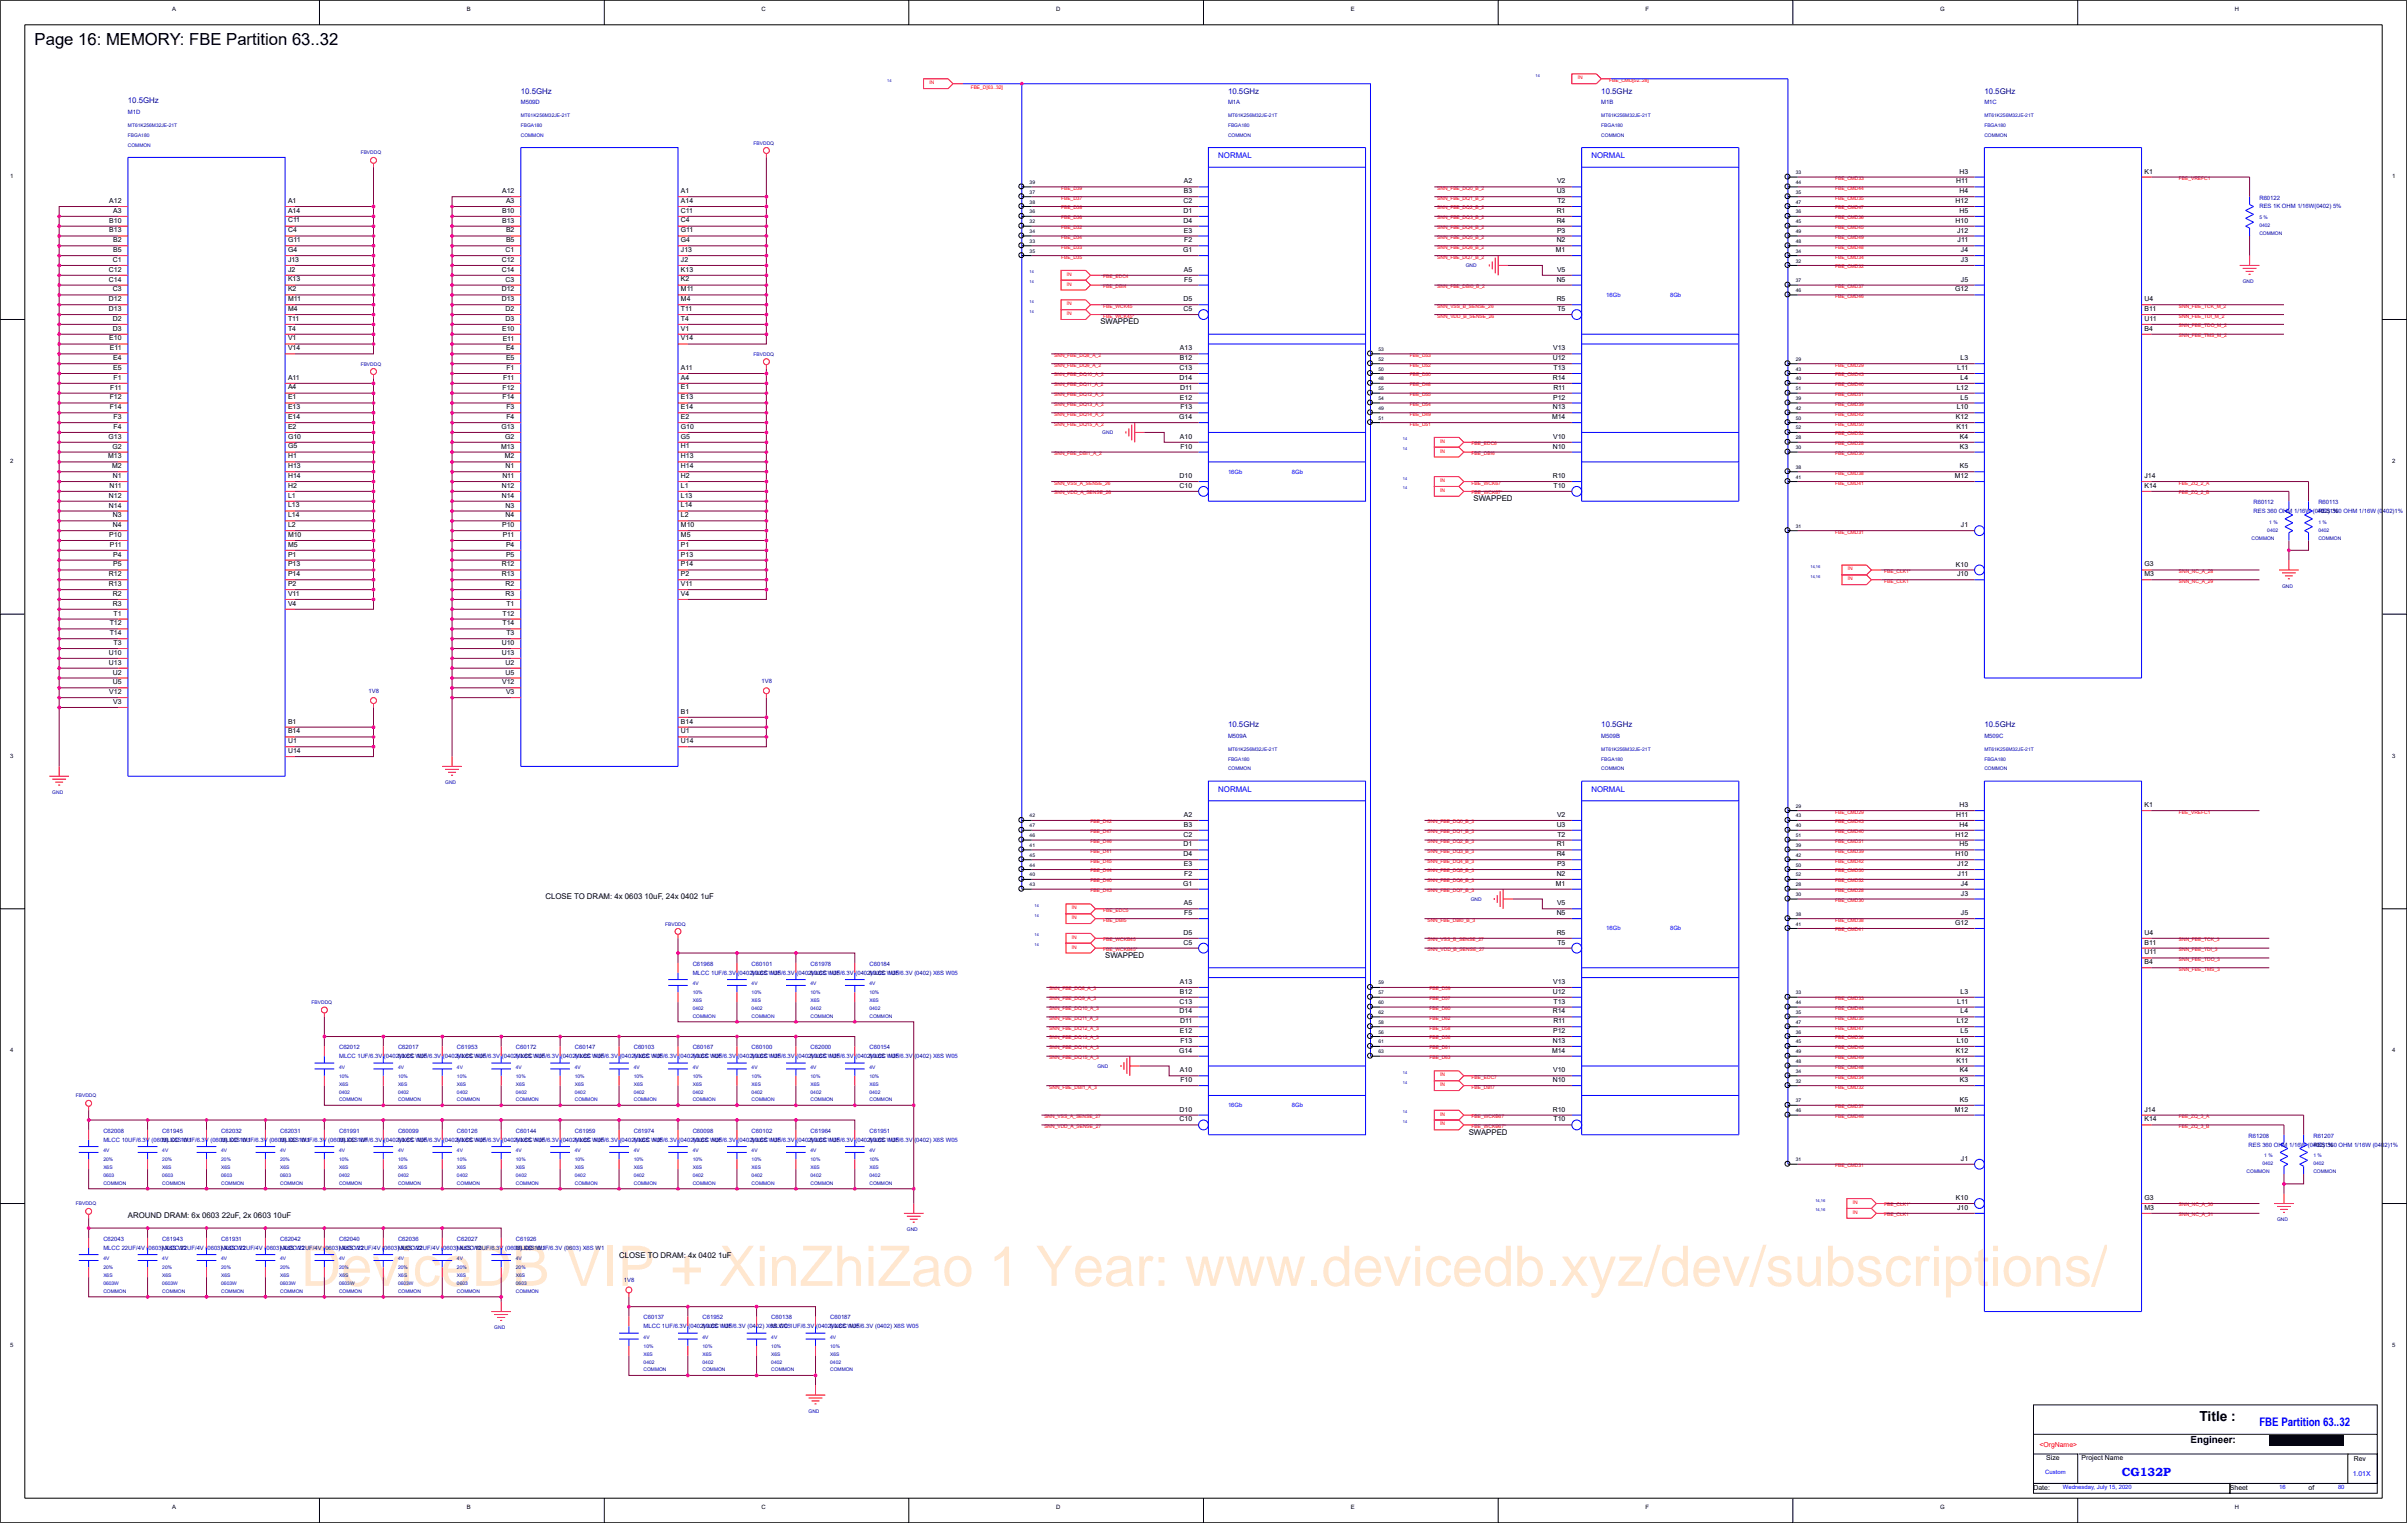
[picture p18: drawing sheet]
<svg xmlns="http://www.w3.org/2000/svg" width="271mm" height="172mm" viewBox="0 0 271 172" stroke-linecap="round" stroke-linejoin="round" font-family="sans-serif">
<defs><g id="words">
<text font-size="6.3" fill="#ff8000" x="33.9" y="145">DeviceDB VIP + XinZhiZao 1 Year: www.devicedb.xyz/dev/subscriptions/</text>
<text font-size="1.9" x="3.9" y="5.1">Page 16: MEMORY: FBE Partition 63..32</text>
<text font-size="1.6" x="248" y="160.1">Title :</text>
<g font-size="1.3" fill="#00f">
<text x="254.7" y="160.8">FBE Partition 63..32</text>
<text x="239.2" y="166.3">CG132P</text>
</g>
<text font-size="1.1" x="247" y="162.7">Engineer:</text>
<g font-size=".9" fill="#0000a0">
<text x="14.4" y="11.7">10.5GHz</text>
<text x="58.7" y="10.5">10.5GHz</text>
<text x="138.4" y="10.5">10.5GHz</text>
<text x="180.5" y="10.5">10.5GHz</text>
<text x="223.7" y="10.5">10.5GHz</text>
<text x="138.4" y="82">10.5GHz</text>
<text x="180.5" y="82">10.5GHz</text>
<text x="223.7" y="82">10.5GHz</text>
</g>
<g font-size=".9" fill="#00f">
<text x="137.3" y="17.9">NORMAL</text>
<text x="179.4" y="17.9">NORMAL</text>
<text x="137.3" y="89.3">NORMAL</text>
<text x="179.4" y="89.3">NORMAL</text>
</g>
<g font-size=".9">
<text x="124" y="36.6">SWAPPED</text>
<text x="166.1" y="56.5">SWAPPED</text>
<text x="61.5" y="101.3">CLOSE TO DRAM: 4x 0603 10uF, 24x 0402 1uF</text>
<text x="124.6" y="108">SWAPPED</text>
<text x="165.6" y="127.9">SWAPPED</text>
<text x="14.4" y="137.3">AROUND DRAM: 6x 0603 22uF, 2x 0603 10uF</text>
<text x="69.8" y="141.8">CLOSE TO DRAM: 4x 0402 1uF</text>
</g>
<g font-size=".8">
<text x="12.3" y="22.9">A12</text>
<text x="12.8" y="24">A3</text>
<text x="32.5" y="24">A14</text>
<text x="32.5" y="22.9">A1</text>
<text x="56.6" y="24">B10</text>
<text x="56.6" y="21.8">A12</text>
<text x="57" y="22.9">A3</text>
<text x="76.8" y="24">C11</text>
<text x="76.8" y="22.9">A14</text>
<text x="76.8" y="21.8">A1</text>
<text x="133.4" y="24">D1</text>
<text x="133.4" y="22.9">C2</text>
<text x="133.4" y="21.8">B3</text>
<text x="133.4" y="20.7">A2</text>
<text x="175.5" y="24">R1</text>
<text x="175.5" y="21.8">U3</text>
<text x="175.5" y="20.7">V2</text>
<text x="175.6" y="22.9">T2</text>
<text x="220.5" y="22.9">H12</text>
<text x="220.5" y="20.7">H11</text>
<text x="220.9" y="24">H5</text>
<text x="220.9" y="21.8">H4</text>
<text x="220.9" y="19.6">H3</text>
<text x="241.7" y="19.6">K1</text>
<text x="12.3" y="26.2">B13</text>
<text x="12.3" y="25.1">B10</text>
<text x="12.7" y="29.5">C1</text>
<text x="12.8" y="28.4">B5</text>
<text x="12.8" y="27.3">B2</text>
<text x="32.5" y="29.5">J13</text>
<text x="32.5" y="28.4">G4</text>
<text x="32.5" y="27.3">G11</text>
<text x="32.5" y="26.2">C4</text>
<text x="32.5" y="25.1">C11</text>
<text x="56.6" y="29.5">C12</text>
<text x="56.6" y="25.1">B13</text>
<text x="57" y="28.4">C1</text>
<text x="57" y="27.3">B5</text>
<text x="57" y="26.2">B2</text>
<text x="76.8" y="29.5">J2</text>
<text x="76.8" y="28.4">J13</text>
<text x="76.8" y="27.3">G4</text>
<text x="76.8" y="26.2">G11</text>
<text x="76.8" y="25.1">C4</text>
<text x="133.4" y="28.4">G1</text>
<text x="133.4" y="25.1">D4</text>
<text x="133.4" y="26.2">E3</text>
<text x="133.5" y="27.3">F2</text>
<text x="175.4" y="28.4">M1</text>
<text x="175.5" y="27.3">N2</text>
<text x="175.5" y="25.1">R4</text>
<text x="175.5" y="26.2">P3</text>
<text x="220.5" y="25.1">H10</text>
<text x="220.6" y="26.2">J12</text>
<text x="220.7" y="27.3">J11</text>
<text x="221.1" y="29.5">J3</text>
<text x="221.1" y="28.4">J4</text>
<text x="12.3" y="35.1">D13</text>
<text x="12.3" y="34">D12</text>
<text x="12.3" y="31.7">C14</text>
<text x="12.3" y="30.6">C12</text>
<text x="12.7" y="32.8">C3</text>
<text x="32.5" y="35">M4</text>
<text x="32.5" y="33.9">M11</text>
<text x="32.5" y="32.8">K2</text>
<text x="32.5" y="31.7">K13</text>
<text x="32.5" y="30.6">J2</text>
<text x="56.6" y="34">D13</text>
<text x="56.6" y="32.8">D12</text>
<text x="56.6" y="30.6">C14</text>
<text x="57" y="35.1">D2</text>
<text x="57" y="31.7">C3</text>
<text x="76.8" y="35">T11</text>
<text x="76.8" y="33.9">M4</text>
<text x="76.8" y="32.8">M11</text>
<text x="76.8" y="31.7">K2</text>
<text x="76.8" y="30.6">K13</text>
<text x="133.4" y="35.1">C5</text>
<text x="133.4" y="34">D5</text>
<text x="133.4" y="30.6">A5</text>
<text x="133.5" y="31.7">F5</text>
<text x="175.5" y="34">R5</text>
<text x="175.5" y="31.7">N5</text>
<text x="175.5" y="30.6">V5</text>
<text x="175.6" y="35.1">T5</text>
<text x="220.4" y="32.9">G12</text>
<text x="221.1" y="31.7">J5</text>
<text x="241.7" y="35.1">B11</text>
<text x="241.7" y="34">U4</text>
<text x="12.3" y="38.4">E10</text>
<text x="12.4" y="39.5">E11</text>
<text x="12.7" y="37.3">D3</text>
<text x="12.7" y="36.2">D2</text>
<text x="12.8" y="41.7">E5</text>
<text x="12.8" y="40.6">E4</text>
<text x="32.5" y="39.5">V14</text>
<text x="32.5" y="38.4">V1</text>
<text x="32.5" y="37.3">T4</text>
<text x="32.5" y="36.2">T11</text>
<text x="56.6" y="37.3">E10</text>
<text x="56.7" y="38.4">E11</text>
<text x="57" y="36.2">D3</text>
<text x="57" y="40.6">E5</text>
<text x="57" y="39.5">E4</text>
<text x="57.1" y="41.7">F1</text>
<text x="76.8" y="41.7">A11</text>
<text x="76.8" y="38.4">V14</text>
<text x="76.8" y="37.3">V1</text>
<text x="76.8" y="36.2">T4</text>
<text x="133" y="41.7">C13</text>
<text x="133" y="40.6">B12</text>
<text x="133" y="39.5">A13</text>
<text x="175.1" y="40.6">U12</text>
<text x="175.1" y="39.5">V13</text>
<text x="175.1" y="41.7">T13</text>
<text x="220.6" y="41.7">L11</text>
<text x="221" y="40.6">L3</text>
<text x="241.7" y="37.3">B4</text>
<text x="241.7" y="36.2">U11</text>
<text x="12.4" y="46.1">F14</text>
<text x="12.4" y="45">F12</text>
<text x="12.4" y="43.9">F11</text>
<text x="12.8" y="47.2">F3</text>
<text x="12.8" y="42.8">F1</text>
<text x="32.5" y="47.2">E14</text>
<text x="32.5" y="46.1">E13</text>
<text x="32.5" y="45">E1</text>
<text x="32.5" y="43.9">A4</text>
<text x="32.5" y="42.8">A11</text>
<text x="56.7" y="45">F14</text>
<text x="56.7" y="43.9">F12</text>
<text x="56.7" y="42.8">F11</text>
<text x="57.1" y="47.2">F4</text>
<text x="57.1" y="46.1">F3</text>
<text x="76.8" y="47.2">E2</text>
<text x="76.8" y="46.1">E14</text>
<text x="76.8" y="45">E13</text>
<text x="76.8" y="43.9">E1</text>
<text x="76.8" y="42.8">A4</text>
<text x="132.9" y="47.3">G14</text>
<text x="133" y="42.8">D14</text>
<text x="133" y="45">E12</text>
<text x="133" y="43.9">D11</text>
<text x="133.1" y="46.1">F13</text>
<text x="175" y="47.3">M14</text>
<text x="175.1" y="46.1">N13</text>
<text x="175.1" y="42.8">R14</text>
<text x="175.1" y="45">P12</text>
<text x="175.1" y="43.9">R11</text>
<text x="220.5" y="47.3">K12</text>
<text x="220.6" y="46.1">L10</text>
<text x="220.6" y="43.9">L12</text>
<text x="221" y="45">L5</text>
<text x="221" y="42.8">L4</text>
<text x="12.2" y="51.7">M13</text>
<text x="12.2" y="49.5">G13</text>
<text x="12.6" y="52.8">M2</text>
<text x="12.7" y="50.6">G2</text>
<text x="12.7" y="53.9">N1</text>
<text x="12.8" y="48.4">F4</text>
<text x="32.5" y="53.9">H14</text>
<text x="32.5" y="52.8">H13</text>
<text x="32.5" y="51.7">H1</text>
<text x="32.5" y="50.6">G5</text>
<text x="32.5" y="49.4">G10</text>
<text x="32.5" y="48.3">E2</text>
<text x="56.5" y="50.6">M13</text>
<text x="56.5" y="48.4">G13</text>
<text x="56.6" y="53.9">N11</text>
<text x="56.9" y="51.7">M2</text>
<text x="57" y="49.5">G2</text>
<text x="57" y="52.8">N1</text>
<text x="76.8" y="53.9">H2</text>
<text x="76.8" y="52.8">H14</text>
<text x="76.8" y="51.7">H13</text>
<text x="76.8" y="50.6">H1</text>
<text x="76.8" y="49.4">G5</text>
<text x="76.8" y="48.3">G10</text>
<text x="133" y="53.9">D10</text>
<text x="133" y="49.5">A10</text>
<text x="133.1" y="50.6">F10</text>
<text x="175.1" y="53.9">R10</text>
<text x="175.1" y="50.6">N10</text>
<text x="175.1" y="49.5">V10</text>
<text x="220.4" y="53.9">M12</text>
<text x="220.6" y="48.4">K11</text>
<text x="220.9" y="52.8">K5</text>
<text x="220.9" y="50.6">K3</text>
<text x="220.9" y="49.5">K4</text>
<text x="241.7" y="53.9">J14</text>
<text x="12.3" y="57.2">N14</text>
<text x="12.3" y="56.1">N12</text>
<text x="12.3" y="55">N11</text>
<text x="12.7" y="59.4">N4</text>
<text x="12.7" y="58.3">N3</text>
<text x="32.5" y="59.4">L2</text>
<text x="32.5" y="58.3">L14</text>
<text x="32.5" y="57.2">L13</text>
<text x="32.5" y="56.1">L1</text>
<text x="32.5" y="55">H2</text>
<text x="56.6" y="56.1">N14</text>
<text x="56.6" y="55">N12</text>
<text x="56.6" y="59.4">P10</text>
<text x="57" y="58.3">N4</text>
<text x="57" y="57.2">N3</text>
<text x="76.8" y="59.4">M10</text>
<text x="76.8" y="58.3">L2</text>
<text x="76.8" y="57.2">L14</text>
<text x="76.8" y="56.1">L13</text>
<text x="76.8" y="55">L1</text>
<text x="133" y="55">C10</text>
<text x="175.1" y="55">T10</text>
<text x="221.1" y="59.4">J1</text>
<text x="241.7" y="55">K14</text>
<text x="12.3" y="65">R12</text>
<text x="12.3" y="60.5">P10</text>
<text x="12.4" y="61.6">P11</text>
<text x="12.8" y="63.9">P5</text>
<text x="12.8" y="62.8">P4</text>
<text x="32.5" y="65">P14</text>
<text x="32.5" y="63.8">P13</text>
<text x="32.5" y="62.7">P1</text>
<text x="32.5" y="61.6">M5</text>
<text x="32.5" y="60.5">M10</text>
<text x="56.6" y="65">R13</text>
<text x="56.6" y="63.9">R12</text>
<text x="56.7" y="60.5">P11</text>
<text x="57" y="62.8">P5</text>
<text x="57" y="61.6">P4</text>
<text x="76.8" y="65">P2</text>
<text x="76.8" y="63.8">P14</text>
<text x="76.8" y="62.7">P13</text>
<text x="76.8" y="61.6">P1</text>
<text x="76.8" y="60.5">M5</text>
<text x="220.5" y="63.9">K10</text>
<text x="220.6" y="65">J10</text>
<text x="241.7" y="65">M3</text>
<text x="241.7" y="63.9">G3</text>
<text x="12.3" y="66.1">R13</text>
<text x="12.4" y="71.6">T14</text>
<text x="12.4" y="70.5">T12</text>
<text x="12.7" y="68.3">R3</text>
<text x="12.7" y="67.2">R2</text>
<text x="12.8" y="69.4">T1</text>
<text x="32.5" y="68.3">V4</text>
<text x="32.5" y="67.2">V11</text>
<text x="32.5" y="66.1">P2</text>
<text x="56.7" y="70.5">T14</text>
<text x="56.7" y="69.4">T12</text>
<text x="57" y="67.2">R3</text>
<text x="57" y="66.1">R2</text>
<text x="57.1" y="71.6">T3</text>
<text x="57.1" y="68.3">T1</text>
<text x="76.8" y="67.2">V4</text>
<text x="76.8" y="66.1">V11</text>
<text x="12.3" y="74.9">U13</text>
<text x="12.3" y="73.8">U10</text>
<text x="12.7" y="77.2">U5</text>
<text x="12.7" y="76">U2</text>
<text x="12.8" y="72.7">T3</text>
<text x="56.6" y="73.8">U13</text>
<text x="56.6" y="72.7">U10</text>
<text x="56.6" y="77.2">V12</text>
<text x="57" y="76">U5</text>
<text x="57" y="74.9">U2</text>
<text x="12.3" y="78.3">V12</text>
<text x="12.8" y="79.4">V3</text>
<text x="32.5" y="83.8">U1</text>
<text x="32.5" y="82.7">B14</text>
<text x="32.5" y="81.6">B1</text>
<text x="57" y="78.3">V3</text>
<text x="76.8" y="83.8">U14</text>
<text x="76.8" y="82.7">U1</text>
<text x="76.8" y="81.6">B14</text>
<text x="76.8" y="80.5">B1</text>
<text x="32.5" y="84.9">U14</text>
<text x="133.4" y="95.4">D1</text>
<text x="133.4" y="94.3">C2</text>
<text x="133.4" y="93.2">B3</text>
<text x="133.4" y="92.1">A2</text>
<text x="175.5" y="95.4">R1</text>
<text x="175.5" y="93.2">U3</text>
<text x="175.5" y="92.1">V2</text>
<text x="175.6" y="94.3">T2</text>
<text x="220.5" y="94.3">H12</text>
<text x="220.5" y="92.1">H11</text>
<text x="220.9" y="95.4">H5</text>
<text x="220.9" y="93.2">H4</text>
<text x="220.9" y="91">H3</text>
<text x="241.7" y="91">K1</text>
<text x="133.4" y="99.8">G1</text>
<text x="133.4" y="96.5">D4</text>
<text x="133.4" y="97.6">E3</text>
<text x="133.5" y="98.7">F2</text>
<text x="175.4" y="99.8">M1</text>
<text x="175.5" y="98.7">N2</text>
<text x="175.5" y="96.5">R4</text>
<text x="175.5" y="97.6">P3</text>
<text x="220.5" y="96.5">H10</text>
<text x="220.6" y="97.6">J12</text>
<text x="220.7" y="98.7">J11</text>
<text x="221.1" y="101">J3</text>
<text x="221.1" y="99.8">J4</text>
<text x="133.4" y="106.5">C5</text>
<text x="133.4" y="105.4">D5</text>
<text x="133.4" y="102.1">A5</text>
<text x="133.5" y="103.2">F5</text>
<text x="175.5" y="105.4">R5</text>
<text x="175.5" y="103.2">N5</text>
<text x="175.5" y="102.1">V5</text>
<text x="175.6" y="106.5">T5</text>
<text x="220.4" y="104.3">G12</text>
<text x="221.1" y="103.2">J5</text>
<text x="241.7" y="107.6">U11</text>
<text x="241.7" y="106.5">B11</text>
<text x="241.7" y="105.4">U4</text>
<text x="133" y="113.1">C13</text>
<text x="133" y="112">B12</text>
<text x="133" y="110.9">A13</text>
<text x="175.1" y="112">U12</text>
<text x="175.1" y="110.9">V13</text>
<text x="175.1" y="113.1">T13</text>
<text x="220.6" y="113.1">L11</text>
<text x="221" y="112">L3</text>
<text x="241.7" y="108.7">B4</text>
<text x="132.9" y="118.7">G14</text>
<text x="133" y="114.2">D14</text>
<text x="133" y="116.5">E12</text>
<text x="133" y="115.4">D11</text>
<text x="133.1" y="117.6">F13</text>
<text x="175" y="118.7">M14</text>
<text x="175.1" y="117.6">N13</text>
<text x="175.1" y="114.2">R14</text>
<text x="175.1" y="116.5">P12</text>
<text x="175.1" y="115.4">R11</text>
<text x="220.5" y="118.7">K12</text>
<text x="220.6" y="119.8">K11</text>
<text x="220.6" y="117.6">L10</text>
<text x="220.6" y="115.3">L12</text>
<text x="221" y="116.5">L5</text>
<text x="221" y="114.2">L4</text>
<text x="133" y="125.3">D10</text>
<text x="133" y="120.9">A10</text>
<text x="133.1" y="122">F10</text>
<text x="175.1" y="125.3">R10</text>
<text x="175.1" y="122">N10</text>
<text x="175.1" y="120.9">V10</text>
<text x="220.4" y="125.3">M12</text>
<text x="220.9" y="124.2">K5</text>
<text x="220.9" y="122">K3</text>
<text x="220.9" y="120.9">K4</text>
<text x="241.7" y="125.3">J14</text>
<text x="133" y="126.4">C10</text>
<text x="175.1" y="126.4">T10</text>
<text x="221.1" y="130.9">J1</text>
<text x="241.7" y="126.4">K14</text>
<text x="220.5" y="135.3">K10</text>
<text x="220.6" y="136.4">J10</text>
<text x="241.7" y="136.4">M3</text>
<text x="241.7" y="135.3">G3</text>
<text x="229.2" y="167.9">Date:</text>
<text x="230.7" y="164.6">Size</text>
<text x="234.7" y="164.6">Project Name</text>
<text x="251.4" y="167.9">Sheet</text>
<text x="260.2" y="167.9">of</text>
<text x="265.3" y="164.7">Rev</text>
</g>
<text font-size=".8" fill="#f00" x="229.9" y="163.1">&lt;OrgName&gt;</text>
<text font-size=".8" fill="#00f" x="265.2" y="166.3">1.01X</text>
<g font-size=".7">
<text x="19.4" y="1.2">A</text>
<text x="52.6" y="1.2">B</text>
<text x="85.8" y="1.2">C</text>
<text x="119.1" y="1.2">D</text>
<text x="152.3" y="1.2">E</text>
<text x="185.5" y="1.2">F</text>
<text x="218.7" y="1.2">G</text>
<text x="251.9" y="1.2">H</text>
<text x="1.1" y="20.1">1</text>
<text x="269.7" y="20.1">1</text>
<text x="1.1" y="52.2">2</text>
<text x="269.7" y="52.2">2</text>
<text x="1.1" y="85.4">3</text>
<text x="269.7" y="85.4">3</text>
<text x="1.1" y="118.6">4</text>
<text x="269.7" y="118.6">4</text>
<text x="1.1" y="151.8">5</text>
<text x="269.7" y="151.8">5</text>
<text x="19.4" y="170.1">A</text>
<text x="52.6" y="170.1">B</text>
<text x="85.8" y="170.1">C</text>
<text x="119.1" y="170.1">D</text>
<text x="152.3" y="170.1">E</text>
<text x="185.5" y="170.1">F</text>
<text x="218.7" y="170.1">G</text>
<text x="251.9" y="170.1">H</text>
</g>
<g font-size=".7" fill="#0000a0">
<text x="58.7" y="11.8">M509D</text>
<text x="138.4" y="11.8">M1A</text>
<text x="180.5" y="11.8">M1B</text>
<text x="223.7" y="11.8">M1C</text>
<text x="14.4" y="12.9">M1D</text>
<text x="254.7" y="22.5">R60122</text>
<text x="254.7" y="23.5">RES 1K OHM 1/16W(0402) 5%</text>
<text x="254" y="56.8">R60112</text>
<text x="254" y="57.8">RES 360 OHM 1/16W (0402)1%</text>
<text x="261.3" y="56.8">R60113</text>
<text x="261.3" y="57.8">RES 360 OHM 1/16W (0402)1%</text>
<text x="85.8" y="77">1V8</text>
<text x="41.6" y="78.1">1V8</text>
<text x="138.4" y="83.2">M509A</text>
<text x="180.5" y="83.2">M509B</text>
<text x="223.7" y="83.2">M509C</text>
<text x="78.1" y="108.9">C61968</text>
<text x="78.1" y="109.9">MLCC 1UF/6.3V (0402) X6S W05</text>
<text x="84.7" y="108.9">C60101</text>
<text x="84.7" y="109.9">MLCC 1UF/6.3V (0402) X6S W05</text>
<text x="91.4" y="108.9">C61978</text>
<text x="91.4" y="109.9">MLCC 1UF/6.3V (0402) X6S W05</text>
<text x="98" y="108.9">C60184</text>
<text x="98" y="109.9">MLCC 1UF/6.3V (0402) X6S W05</text>
<text x="38.2" y="118.3">C62012</text>
<text x="38.2" y="119.3">MLCC 1UF/6.3V (0402) X6S W05</text>
<text x="44.9" y="118.3">C62017</text>
<text x="44.9" y="119.3">MLCC 1UF/6.3V (0402) X6S W05</text>
<text x="51.5" y="118.3">C61953</text>
<text x="51.5" y="119.3">MLCC 1UF/6.3V (0402) X6S W05</text>
<text x="58.2" y="118.3">C60172</text>
<text x="58.2" y="119.3">MLCC 1UF/6.3V (0402) X6S W05</text>
<text x="64.8" y="118.3">C60147</text>
<text x="64.8" y="119.3">MLCC 1UF/6.3V (0402) X6S W05</text>
<text x="71.4" y="118.3">C60103</text>
<text x="71.4" y="119.3">MLCC 1UF/6.3V (0402) X6S W05</text>
<text x="78.1" y="118.3">C60167</text>
<text x="78.1" y="119.3">MLCC 1UF/6.3V (0402) X6S W05</text>
<text x="84.7" y="118.3">C60100</text>
<text x="84.7" y="119.3">MLCC 1UF/6.3V (0402) X6S W05</text>
<text x="91.4" y="118.3">C62000</text>
<text x="91.4" y="119.3">MLCC 1UF/6.3V (0402) X6S W05</text>
<text x="98" y="118.3">C60154</text>
<text x="98" y="119.3">MLCC 1UF/6.3V (0402) X6S W05</text>
<text x="11.7" y="127.7">C62008</text>
<text x="11.7" y="128.7">MLCC 10UF/6.3V (0603) X6S W1</text>
<text x="18.3" y="127.7">C61945</text>
<text x="18.3" y="128.7">MLCC 10UF/6.3V (0603) X6S W1</text>
<text x="24.9" y="127.7">C62032</text>
<text x="24.9" y="128.7">MLCC 10UF/6.3V (0603) X6S W1</text>
<text x="31.6" y="127.7">C62031</text>
<text x="31.6" y="128.7">MLCC 10UF/6.3V (0603) X6S W1</text>
<text x="38.2" y="127.7">C61991</text>
<text x="38.2" y="128.7">MLCC 1UF/6.3V (0402) X6S W05</text>
<text x="44.9" y="127.7">C60099</text>
<text x="44.9" y="128.7">MLCC 1UF/6.3V (0402) X6S W05</text>
<text x="51.5" y="127.7">C60126</text>
<text x="51.5" y="128.7">MLCC 1UF/6.3V (0402) X6S W05</text>
<text x="58.2" y="127.7">C60144</text>
<text x="58.2" y="128.7">MLCC 1UF/6.3V (0402) X6S W05</text>
<text x="64.8" y="127.7">C61959</text>
<text x="64.8" y="128.7">MLCC 1UF/6.3V (0402) X6S W05</text>
<text x="71.4" y="127.7">C61974</text>
<text x="71.4" y="128.7">MLCC 1UF/6.3V (0402) X6S W05</text>
<text x="78.1" y="127.7">C60098</text>
<text x="78.1" y="128.7">MLCC 1UF/6.3V (0402) X6S W05</text>
<text x="84.7" y="127.7">C60102</text>
<text x="84.7" y="128.7">MLCC 1UF/6.3V (0402) X6S W05</text>
<text x="91.4" y="127.7">C61964</text>
<text x="91.4" y="128.7">MLCC 1UF/6.3V (0402) X6S W05</text>
<text x="98" y="127.7">C61951</text>
<text x="98" y="128.7">MLCC 1UF/6.3V (0402) X6S W05</text>
<text x="253.5" y="128.3">R61208</text>
<text x="253.5" y="129.2">RES 360 OHM 1/16W (0402)1%</text>
<text x="260.8" y="128.3">R61207</text>
<text x="260.8" y="129.2">RES 360 OHM 1/16W (0402)1%</text>
<text x="11.7" y="139.9">C62043</text>
<text x="11.7" y="140.9">MLCC 22UF/4V (0603) X6S W2</text>
<text x="18.3" y="139.9">C61943</text>
<text x="18.3" y="140.9">MLCC 22UF/4V (0603) X6S W2</text>
<text x="24.9" y="139.9">C61931</text>
<text x="24.9" y="140.9">MLCC 22UF/4V (0603) X6S W2</text>
<text x="31.6" y="139.9">C62042</text>
<text x="31.6" y="140.9">MLCC 22UF/4V (0603) X6S W2</text>
<text x="38.2" y="139.9">C62040</text>
<text x="38.2" y="140.9">MLCC 22UF/4V (0603) X6S W2</text>
<text x="44.9" y="139.9">C62036</text>
<text x="44.9" y="140.9">MLCC 22UF/4V (0603) X6S W2</text>
<text x="51.5" y="139.9">C62027</text>
<text x="51.5" y="140.9">MLCC 10UF/6.3V (0603) X6S W1</text>
<text x="58.2" y="139.9">C61926</text>
<text x="58.2" y="140.9">MLCC 10UF/6.3V (0603) X6S W1</text>
<text x="70.3" y="144.5">1V8</text>
<text x="72.6" y="148.7">C60137</text>
<text x="72.6" y="149.7">MLCC 1UF/6.3V (0402) X6S W05</text>
<text x="79.2" y="148.7">C61952</text>
<text x="79.2" y="149.7">MLCC 1UF/6.3V (0402) X6S W05</text>
<text x="87" y="148.7">C60138</text>
<text x="87" y="149.7">MLCC 1UF/6.3V (0402) X6S W05</text>
<text x="93.6" y="148.7">C60187</text>
<text x="93.6" y="149.7">MLCC 1UF/6.3V (0402) X6S W05</text>
</g>
<g font-size=".7" fill="#00f">
<text x="181.1" y="33.5">16Gb</text>
<text x="188.3" y="33.5">8Gb</text>
<text x="138.4" y="53.4">16Gb</text>
<text x="145.6" y="53.4">8Gb</text>
<text x="181.1" y="104.9">16Gb</text>
<text x="188.3" y="104.9">8Gb</text>
<text x="138.4" y="124.8">16Gb</text>
<text x="145.6" y="124.8">8Gb</text>
<text x="230.6" y="166.1">Custom</text>
<text x="232.6" y="167.9">Wednesday, July 15, 2020</text>
<text x="256.9" y="167.9">16</text>
<text x="263.6" y="167.9">80</text>
</g>
<g font-size=".6" fill="#f00">
<text x="104.8" y="9.5">IN</text>
<text x="109.4" y="10">FBE_D[63..32]</text>
<text x="177.9" y="8.9">IN</text>
<text x="181.4" y="9.2">FBE_CMD[52..28]</text>
<text x="119.6" y="22.5">FBE_D37</text>
<text x="119.6" y="23.6">FBE_D38</text>
<text x="119.6" y="21.4">FBE_D39</text>
<text x="162" y="21.4">SNN_FBE_DQ0_B_2</text>
<text x="162" y="22.5">SNN_FBE_DQ1_B_2</text>
<text x="162" y="23.6">SNN_FBE_DQ2_B_2</text>
<text x="206.9" y="20.3">FBE_CMD33</text>
<text x="206.9" y="22.5">FBE_CMD35</text>
<text x="206.9" y="21.4">FBE_CMD44</text>
<text x="206.9" y="23.6">FBE_CMD47</text>
<text x="245.6" y="20.3">FBE_VREFC1</text>
<text x="119.6" y="25.8">FBE_D32</text>
<text x="119.6" y="28">FBE_D33</text>
<text x="119.6" y="26.9">FBE_D34</text>
<text x="119.6" y="29.1">FBE_D35</text>
<text x="119.6" y="24.7">FBE_D36</text>
<text x="162" y="24.7">SNN_FBE_DQ3_B_2</text>
<text x="162" y="25.8">SNN_FBE_DQ4_B_2</text>
<text x="162" y="26.9">SNN_FBE_DQ5_B_2</text>
<text x="162" y="28">SNN_FBE_DQ6_B_2</text>
<text x="162" y="29.1">SNN_FBE_DQ7_B_2</text>
<text x="206.9" y="29.1">FBE_CMD34</text>
<text x="206.9" y="24.7">FBE_CMD36</text>
<text x="206.9" y="25.8">FBE_CMD45</text>
<text x="206.9" y="28">FBE_CMD48</text>
<text x="206.9" y="26.9">FBE_CMD49</text>
<text x="120.3" y="35.5">IN</text>
<text x="120.3" y="34.4">IN</text>
<text x="120.3" y="32.2">IN</text>
<text x="120.3" y="31.1">IN</text>
<text x="124.4" y="32.5">FBE_DBI4</text>
<text x="124.4" y="31.4">FBE_EDC4</text>
<text x="124.4" y="34.7">FBE_WCK45</text>
<text x="124.4" y="35.8">FBE_WCK45*</text>
<text x="162" y="32.5">SNN_FBE_DBI0_B_2</text>
<text x="162" y="35.8">SNN_VDD_B_SENSE_26</text>
<text x="162" y="34.7">SNN_VSS_B_SENSE_26</text>
<text x="206.9" y="30.3">FBE_CMD32</text>
<text x="206.9" y="32.5">FBE_CMD37</text>
<text x="206.9" y="33.6">FBE_CMD46</text>
<text x="245.6" y="34.7">SNN_FBE_TCK_M_2</text>
<text x="245.6" y="35.8">SNN_FBE_TDI_M_2</text>
<text x="118.8" y="40.2">SNN_FBE_DQ8_A_2</text>
<text x="118.8" y="41.3">SNN_FBE_DQ9_A_2</text>
<text x="158.9" y="41.3">FBE_D52</text>
<text x="158.9" y="40.2">FBE_D53</text>
<text x="206.9" y="41.3">FBE_CMD29</text>
<text x="245.6" y="36.9">SNN_FBE_TDO_M_2</text>
<text x="245.6" y="38">SNN_FBE_TMS_M_2</text>
<text x="118.8" y="42.4">SNN_FBE_DQ10_A_2</text>
<text x="118.8" y="43.5">SNN_FBE_DQ11_A_2</text>
<text x="118.8" y="44.7">SNN_FBE_DQ12_A_2</text>
<text x="118.8" y="45.8">SNN_FBE_DQ13_A_2</text>
<text x="118.8" y="46.9">SNN_FBE_DQ14_A_2</text>
<text x="118.8" y="48">SNN_FBE_DQ15_A_2</text>
<text x="158.9" y="43.5">FBE_D48</text>
<text x="158.9" y="46.9">FBE_D49</text>
<text x="158.9" y="42.4">FBE_D50</text>
<text x="158.9" y="48">FBE_D51</text>
<text x="158.9" y="45.8">FBE_D54</text>
<text x="158.9" y="44.7">FBE_D55</text>
<text x="206.9" y="45.8">FBE_CMD39</text>
<text x="206.9" y="43.5">FBE_CMD40</text>
<text x="206.9" y="46.9">FBE_CMD42</text>
<text x="206.9" y="42.4">FBE_CMD43</text>
<text x="206.9" y="48">FBE_CMD50</text>
<text x="206.9" y="44.7">FBE_CMD51</text>
<text x="118.8" y="51.3">SNN_FBE_DBI1_A_2</text>
<text x="162.4" y="51">IN</text>
<text x="162.4" y="49.9">IN</text>
<text x="165.9" y="51.3">FBE_DBI6</text>
<text x="165.9" y="50.2">FBE_EDC6</text>
<text x="206.9" y="50.2">FBE_CMD28</text>
<text x="206.9" y="51.3">FBE_CMD30</text>
<text x="206.9" y="53.5">FBE_CMD38</text>
<text x="206.9" y="49.1">FBE_CMD52</text>
<text x="118.8" y="55.7">SNN_VDD_A_SENSE_26</text>
<text x="118.8" y="54.6">SNN_VSS_A_SENSE_26</text>
<text x="162.4" y="55.4">IN</text>
<text x="162.4" y="54.3">IN</text>
<text x="165.9" y="54.6">FBE_WCK67</text>
<text x="165.9" y="55.7">FBE_WCK67*</text>
<text x="206.9" y="54.6">FBE_CMD41</text>
<text x="245.6" y="54.6">FBE_ZQ_2_A</text>
<text x="245.6" y="55.7">FBE_ZQ_2_B</text>
<text x="206.9" y="60.2">FBE_CMD31</text>
<text x="208.3" y="65.4">IN</text>
<text x="208.3" y="64.3">IN</text>
<text x="212.4" y="65.7">FBE_CLK1</text>
<text x="212.4" y="64.6">FBE_CLK1*</text>
<text x="245.6" y="64.6">SNN_NC_A_28</text>
<text x="245.6" y="65.7">SNN_NC_A_29</text>
<text x="122.9" y="92.8">FBE_D42</text>
<text x="122.9" y="95">FBE_D46</text>
<text x="122.9" y="93.9">FBE_D47</text>
<text x="160.9" y="92.8">SNN_FBE_DQ0_B_3</text>
<text x="160.9" y="93.9">SNN_FBE_DQ1_B_3</text>
<text x="160.9" y="95">SNN_FBE_DQ2_B_3</text>
<text x="206.9" y="91.7">FBE_CMD29</text>
<text x="206.9" y="93.9">FBE_CMD40</text>
<text x="206.9" y="92.8">FBE_CMD43</text>
<text x="206.9" y="95">FBE_CMD51</text>
<text x="245.6" y="91.7">FBE_VREFC1</text>
<text x="122.9" y="99.5">FBE_D40</text>
<text x="122.9" y="96.1">FBE_D41</text>
<text x="122.9" y="100.6">FBE_D43</text>
<text x="122.9" y="98.4">FBE_D44</text>
<text x="122.9" y="97.2">FBE_D45</text>
<text x="160.9" y="96.1">SNN_FBE_DQ3_B_3</text>
<text x="160.9" y="97.2">SNN_FBE_DQ4_B_3</text>
<text x="160.9" y="98.4">SNN_FBE_DQ5_B_3</text>
<text x="160.9" y="99.5">SNN_FBE_DQ6_B_3</text>
<text x="160.9" y="100.6">SNN_FBE_DQ7_B_3</text>
<text x="206.9" y="100.6">FBE_CMD28</text>
<text x="206.9" y="101.7">FBE_CMD30</text>
<text x="206.9" y="96.1">FBE_CMD39</text>
<text x="206.9" y="97.2">FBE_CMD42</text>
<text x="206.9" y="98.4">FBE_CMD50</text>
<text x="206.9" y="99.5">FBE_CMD52</text>
<text x="120.8" y="106.9">IN</text>
<text x="120.8" y="105.8">IN</text>
<text x="120.8" y="103.6">IN</text>
<text x="120.8" y="102.5">IN</text>
<text x="124.4" y="103.9">FBE_DBI5</text>
<text x="124.4" y="102.8">FBE_EDC5</text>
<text x="124.4" y="106.1">FBE_WCKB45</text>
<text x="124.4" y="107.2">FBE_WCKB45*</text>
<text x="160.9" y="103.9">SNN_FBE_DBI0_B_3</text>
<text x="160.9" y="107.2">SNN_VDD_B_SENSE_27</text>
<text x="160.9" y="106.1">SNN_VSS_B_SENSE_27</text>
<text x="206.9" y="103.9">FBE_CMD38</text>
<text x="206.9" y="105">FBE_CMD41</text>
<text x="245.6" y="106.1">SNN_FBE_TCK_3</text>
<text x="245.6" y="107.2">SNN_FBE_TDI_3</text>
<text x="118.3" y="113.9">SNN_FBE_DQ10_A_3</text>
<text x="118.3" y="111.6">SNN_FBE_DQ8_A_3</text>
<text x="118.3" y="112.7">SNN_FBE_DQ9_A_3</text>
<text x="161.1" y="112.7">FBE_D57</text>
<text x="161.1" y="111.6">FBE_D59</text>
<text x="161.1" y="113.9">FBE_D60</text>
<text x="206.9" y="112.7">FBE_CMD33</text>
<text x="206.9" y="113.9">FBE_CMD44</text>
<text x="245.6" y="108.3">SNN_FBE_TDO_3</text>
<text x="245.6" y="109.4">SNN_FBE_TMS_3</text>
<text x="118.3" y="115">SNN_FBE_DQ11_A_3</text>
<text x="118.3" y="116.1">SNN_FBE_DQ12_A_3</text>
<text x="118.3" y="117.2">SNN_FBE_DQ13_A_3</text>
<text x="118.3" y="118.3">SNN_FBE_DQ14_A_3</text>
<text x="118.3" y="119.4">SNN_FBE_DQ15_A_3</text>
<text x="161.1" y="117.2">FBE_D56</text>
<text x="161.1" y="116.1">FBE_D58</text>
<text x="161.1" y="118.3">FBE_D61</text>
<text x="161.1" y="115">FBE_D62</text>
<text x="161.1" y="119.4">FBE_D63</text>
<text x="206.9" y="115">FBE_CMD35</text>
<text x="206.9" y="117.2">FBE_CMD36</text>
<text x="206.9" y="118.3">FBE_CMD45</text>
<text x="206.9" y="116.1">FBE_CMD47</text>
<text x="206.9" y="119.4">FBE_CMD49</text>
<text x="118.3" y="122.7">SNN_FBE_DBI1_A_3</text>
<text x="162.4" y="125.8">IN</text>
<text x="162.4" y="122.4">IN</text>
<text x="162.4" y="121.3">IN</text>
<text x="165.9" y="122.7">FBE_DBI7</text>
<text x="165.9" y="121.6">FBE_EDC7</text>
<text x="206.9" y="122.7">FBE_CMD32</text>
<text x="206.9" y="121.6">FBE_CMD34</text>
<text x="206.9" y="124.9">FBE_CMD37</text>
<text x="206.9" y="120.5">FBE_CMD48</text>
<text x="117.7" y="127.1">SNN_VDD_A_SENSE_27</text>
<text x="117.7" y="126">SNN_VSS_A_SENSE_27</text>
<text x="162.4" y="126.9">IN</text>
<text x="165.9" y="126">FBE_WCKB67</text>
<text x="165.9" y="127.1">FBE_WCKB67*</text>
<text x="206.9" y="131.6">FBE_CMD31</text>
<text x="206.9" y="126">FBE_CMD46</text>
<text x="245.6" y="126">FBE_ZQ_3_A</text>
<text x="245.6" y="127.1">FBE_ZQ_3_B</text>
<text x="208.9" y="136.8">IN</text>
<text x="208.9" y="135.7">IN</text>
<text x="212.4" y="137.1">FBE_CLK1</text>
<text x="212.4" y="136">FBE_CLK1*</text>
<text x="245.6" y="136">SNN_NC_A_30</text>
<text x="245.6" y="137.1">SNN_NC_A_31</text>
</g>
<g font-size=".6" fill="#0000a0">
<text x="14.4" y="16.5">COMMON</text>
<text x="14.4" y="15.4">FBGA180</text>
<text x="14.4" y="14.3">MT61K256M32JE-21T</text>
<text x="40.7" y="17.4">FBVDDQ</text>
<text x="58.7" y="14.3">FBGA180</text>
<text x="58.7" y="15.4">COMMON</text>
<text x="58.7" y="13.2">MT61K256M32JE-21T</text>
<text x="85" y="16.3">FBVDDQ</text>
<text x="138.4" y="13.2">MT61K256M32JE-21T</text>
<text x="138.4" y="14.3">FBGA180</text>
<text x="138.4" y="15.4">COMMON</text>
<text x="180.5" y="14.3">FBGA180</text>
<text x="180.5" y="15.4">COMMON</text>
<text x="180.5" y="13.2">MT61K256M32JE-21T</text>
<text x="223.7" y="14.3">FBGA180</text>
<text x="223.7" y="15.4">COMMON</text>
<text x="223.7" y="13.2">MT61K256M32JE-21T</text>
<text x="254.7" y="24.7">5 %</text>
<text x="254.7" y="26.5">COMMON</text>
<text x="254.7" y="25.6">0402</text>
<text x="165.2" y="30.1">GND</text>
<text x="252.8" y="31.9">GND</text>
<text x="40.7" y="41.2">FBVDDQ</text>
<text x="85" y="40.1">FBVDDQ</text>
<text x="124.3" y="49">GND</text>
<text x="255.6" y="59.9">0402</text>
<text x="255.8" y="59">1 %</text>
<text x="261.3" y="59.9">0402</text>
<text x="261.3" y="59">1 %</text>
<text x="253.8" y="60.8">COMMON</text>
<text x="261.3" y="60.8">COMMON</text>
<text x="257.3" y="66.2">GND</text>
<text x="5.9" y="89.5">GND</text>
<text x="50.2" y="88.4">GND</text>
<text x="138.4" y="86.8">COMMON</text>
<text x="138.4" y="85.7">FBGA180</text>
<text x="138.4" y="84.6">MT61K256M32JE-21T</text>
<text x="180.5" y="86.8">COMMON</text>
<text x="180.5" y="84.6">MT61K256M32JE-21T</text>
<text x="180.5" y="85.7">FBGA180</text>
<text x="223.7" y="85.7">FBGA180</text>
<text x="223.7" y="86.8">COMMON</text>
<text x="223.7" y="84.6">MT61K256M32JE-21T</text>
<text x="165.8" y="101.6">GND</text>
<text x="75" y="104.3">FBVDDQ</text>
<text x="35.1" y="113.2">FBVDDQ</text>
<text x="78.1" y="113.9">0402</text>
<text x="78.1" y="113">X6S</text>
<text x="78.1" y="112.1">10%</text>
<text x="78.1" y="111.1">4V</text>
<text x="84.7" y="113">X6S</text>
<text x="84.7" y="113.9">0402</text>
<text x="84.7" y="111.1">4V</text>
<text x="84.7" y="112.1">10%</text>
<text x="91.4" y="113.9">0402</text>
<text x="91.4" y="112.1">10%</text>
<text x="91.4" y="111.1">4V</text>
<text x="91.4" y="113">X6S</text>
<text x="98" y="113.9">0402</text>
<text x="98" y="111.1">4V</text>
<text x="98" y="112.1">10%</text>
<text x="98" y="113">X6S</text>
<text x="78.1" y="114.7">COMMON</text>
<text x="84.7" y="114.7">COMMON</text>
<text x="91.4" y="114.7">COMMON</text>
<text x="98" y="114.7">COMMON</text>
<text x="8.6" y="123.7">FBVDDQ</text>
<text x="38.2" y="124.2">COMMON</text>
<text x="38.2" y="123.3">0402</text>
<text x="38.2" y="120.5">4V</text>
<text x="38.2" y="122.4">X6S</text>
<text x="38.2" y="121.5">10%</text>
<text x="44.9" y="124.2">COMMON</text>
<text x="44.9" y="122.4">X6S</text>
<text x="44.9" y="123.3">0402</text>
<text x="44.9" y="121.5">10%</text>
<text x="44.9" y="120.5">4V</text>
<text x="51.5" y="120.5">4V</text>
<text x="51.5" y="121.5">10%</text>
<text x="51.5" y="122.4">X6S</text>
<text x="51.5" y="123.3">0402</text>
<text x="51.5" y="124.2">COMMON</text>
<text x="58.2" y="124.2">COMMON</text>
<text x="58.2" y="120.5">4V</text>
<text x="58.2" y="122.4">X6S</text>
<text x="58.2" y="123.3">0402</text>
<text x="58.2" y="121.5">10%</text>
<text x="64.8" y="121.5">10%</text>
<text x="64.8" y="122.4">X6S</text>
<text x="64.8" y="123.3">0402</text>
<text x="64.8" y="120.5">4V</text>
<text x="64.8" y="124.2">COMMON</text>
<text x="71.4" y="124.2">COMMON</text>
<text x="71.4" y="122.4">X6S</text>
<text x="71.4" y="123.3">0402</text>
<text x="71.4" y="121.5">10%</text>
<text x="71.4" y="120.5">4V</text>
<text x="78.1" y="120.5">4V</text>
<text x="78.1" y="121.5">10%</text>
<text x="78.1" y="122.4">X6S</text>
<text x="78.1" y="123.3">0402</text>
<text x="78.1" y="124.2">COMMON</text>
<text x="84.7" y="124.2">COMMON</text>
<text x="84.7" y="123.3">0402</text>
<text x="84.7" y="122.4">X6S</text>
<text x="84.7" y="120.5">4V</text>
<text x="84.7" y="121.5">10%</text>
<text x="91.4" y="123.3">0402</text>
<text x="91.4" y="122.4">X6S</text>
<text x="91.4" y="120.5">4V</text>
<text x="91.4" y="124.2">COMMON</text>
<text x="91.4" y="121.5">10%</text>
<text x="98" y="124.2">COMMON</text>
<text x="98" y="123.3">0402</text>
<text x="98" y="122.4">X6S</text>
<text x="98" y="121.5">10%</text>
<text x="98" y="120.5">4V</text>
<text x="123.7" y="120.4">GND</text>
<text x="11.7" y="130.9">20%</text>
<text x="11.7" y="129.9">4V</text>
<text x="11.7" y="131.8">X6S</text>
<text x="18.3" y="130.9">20%</text>
<text x="18.3" y="129.9">4V</text>
<text x="18.3" y="131.8">X6S</text>
<text x="24.9" y="130.9">20%</text>
<text x="24.9" y="129.9">4V</text>
<text x="24.9" y="131.8">X6S</text>
<text x="31.6" y="130.9">20%</text>
<text x="31.6" y="129.9">4V</text>
<text x="31.6" y="131.8">X6S</text>
<text x="38.2" y="131.8">X6S</text>
<text x="38.2" y="129.9">4V</text>
<text x="38.2" y="130.9">10%</text>
<text x="44.9" y="129.9">4V</text>
<text x="44.9" y="130.9">10%</text>
<text x="44.9" y="131.8">X6S</text>
<text x="51.5" y="131.8">X6S</text>
<text x="51.5" y="129.9">4V</text>
<text x="51.5" y="130.9">10%</text>
<text x="58.2" y="129.9">4V</text>
<text x="58.2" y="130.9">10%</text>
<text x="58.2" y="131.8">X6S</text>
<text x="64.8" y="129.9">4V</text>
<text x="64.8" y="130.9">10%</text>
<text x="64.8" y="131.8">X6S</text>
<text x="71.4" y="130.9">10%</text>
<text x="71.4" y="129.9">4V</text>
<text x="71.4" y="131.8">X6S</text>
<text x="78.1" y="130.9">10%</text>
<text x="78.1" y="129.9">4V</text>
<text x="78.1" y="131.8">X6S</text>
<text x="84.7" y="131.8">X6S</text>
<text x="84.7" y="130.9">10%</text>
<text x="84.7" y="129.9">4V</text>
<text x="91.4" y="129.9">4V</text>
<text x="91.4" y="130.9">10%</text>
<text x="91.4" y="131.8">X6S</text>
<text x="98" y="130.9">10%</text>
<text x="98" y="129.9">4V</text>
<text x="98" y="131.8">X6S</text>
<text x="255" y="131.4">0402</text>
<text x="255.3" y="130.5">1 %</text>
<text x="260.8" y="130.5">1 %</text>
<text x="260.8" y="131.4">0402</text>
<text x="8.6" y="135.9">FBVDDQ</text>
<text x="11.7" y="133.6">COMMON</text>
<text x="11.7" y="132.7">0603</text>
<text x="18.3" y="133.6">COMMON</text>
<text x="18.3" y="132.7">0603</text>
<text x="24.9" y="133.6">COMMON</text>
<text x="24.9" y="132.7">0603</text>
<text x="31.6" y="133.6">COMMON</text>
<text x="31.6" y="132.7">0603</text>
<text x="38.2" y="132.7">0402</text>
<text x="38.2" y="133.6">COMMON</text>
<text x="44.9" y="133.6">COMMON</text>
<text x="44.9" y="132.7">0402</text>
<text x="51.5" y="133.6">COMMON</text>
<text x="51.5" y="132.7">0402</text>
<text x="58.2" y="132.7">0402</text>
<text x="58.2" y="133.6">COMMON</text>
<text x="64.8" y="132.7">0402</text>
<text x="64.8" y="133.6">COMMON</text>
<text x="71.4" y="132.7">0402</text>
<text x="71.4" y="133.6">COMMON</text>
<text x="78.1" y="132.7">0402</text>
<text x="78.1" y="133.6">COMMON</text>
<text x="84.7" y="133.6">COMMON</text>
<text x="84.7" y="132.7">0402</text>
<text x="91.4" y="132.7">0402</text>
<text x="91.4" y="133.6">COMMON</text>
<text x="98" y="132.7">0402</text>
<text x="98" y="133.6">COMMON</text>
<text x="253.3" y="132.2">COMMON</text>
<text x="256.7" y="137.7">GND</text>
<text x="260.8" y="132.2">COMMON</text>
<text x="11.7" y="144">X6S</text>
<text x="11.7" y="143.1">20%</text>
<text x="11.7" y="142.1">4V</text>
<text x="18.3" y="144">X6S</text>
<text x="18.3" y="143.1">20%</text>
<text x="18.3" y="142.1">4V</text>
<text x="24.9" y="144">X6S</text>
<text x="24.9" y="143.1">20%</text>
<text x="24.9" y="142.1">4V</text>
<text x="31.6" y="144">X6S</text>
<text x="31.6" y="143.1">20%</text>
<text x="31.6" y="142.1">4V</text>
<text x="38.2" y="144">X6S</text>
<text x="38.2" y="142.1">4V</text>
<text x="38.2" y="143.1">20%</text>
<text x="44.9" y="144">X6S</text>
<text x="44.9" y="142.1">4V</text>
<text x="44.9" y="143.1">20%</text>
<text x="51.5" y="144">X6S</text>
<text x="51.5" y="143.1">20%</text>
<text x="51.5" y="142.1">4V</text>
<text x="58.2" y="143.1">20%</text>
<text x="58.2" y="142.1">4V</text>
<text x="58.2" y="144">X6S</text>
<text x="102.2" y="138.8">GND</text>
<text x="11.7" y="144.9">0603W</text>
<text x="11.7" y="145.7">COMMON</text>
<text x="18.3" y="144.9">0603W</text>
<text x="18.3" y="145.7">COMMON</text>
<text x="24.9" y="144.9">0603W</text>
<text x="24.9" y="145.7">COMMON</text>
<text x="31.6" y="144.9">0603W</text>
<text x="31.6" y="145.7">COMMON</text>
<text x="38.2" y="144.9">0603W</text>
<text x="38.2" y="145.7">COMMON</text>
<text x="44.9" y="145.7">COMMON</text>
<text x="44.9" y="144.9">0603W</text>
<text x="51.5" y="145.7">COMMON</text>
<text x="51.5" y="144.9">0603</text>
<text x="55.7" y="149.8">GND</text>
<text x="58.2" y="145.7">COMMON</text>
<text x="58.2" y="144.9">0603</text>
<text x="72.6" y="151">4V</text>
<text x="72.6" y="151.9">10%</text>
<text x="72.6" y="153.7">0402</text>
<text x="72.6" y="152.8">X6S</text>
<text x="72.6" y="154.6">COMMON</text>
<text x="79.2" y="151">4V</text>
<text x="79.2" y="153.7">0402</text>
<text x="79.2" y="152.8">X6S</text>
<text x="79.2" y="154.6">COMMON</text>
<text x="79.2" y="151.9">10%</text>
<text x="87" y="151">4V</text>
<text x="87" y="151.9">10%</text>
<text x="87" y="153.7">0402</text>
<text x="87" y="152.8">X6S</text>
<text x="87" y="154.6">COMMON</text>
<text x="93.6" y="153.7">0402</text>
<text x="93.6" y="154.6">COMMON</text>
<text x="93.6" y="152.8">X6S</text>
<text x="93.6" y="151.9">10%</text>
<text x="93.6" y="151">4V</text>
<text x="91.2" y="159.3">GND</text>
</g>
<g font-size=".6">
<text x="116.1" y="22.9">38</text>
<text x="116.1" y="21.8">37</text>
<text x="116.1" y="20.7">39</text>
<text x="202.4" y="22.9">47</text>
<text x="202.4" y="21.8">35</text>
<text x="202.4" y="20.7">44</text>
<text x="202.4" y="19.6">33</text>
<text x="116.1" y="28.5">35</text>
<text x="116.1" y="27.4">33</text>
<text x="116.1" y="26.3">34</text>
<text x="116.1" y="25.2">32</text>
<text x="116.1" y="24.1">36</text>
<text x="202.4" y="29.6">32</text>
<text x="202.4" y="28.5">34</text>
<text x="202.4" y="27.4">48</text>
<text x="202.4" y="26.3">49</text>
<text x="202.4" y="25.2">45</text>
<text x="202.4" y="24.1">36</text>
<text x="202.4" y="32.9">46</text>
<text x="202.4" y="31.8">37</text>
<text x="155.4" y="41.8">50</text>
<text x="155.4" y="40.7">52</text>
<text x="155.4" y="39.6">53</text>
<text x="202.4" y="41.8">43</text>
<text x="202.4" y="40.7">29</text>
<text x="155.4" y="47.3">51</text>
<text x="155.4" y="46.2">49</text>
<text x="155.4" y="45.1">54</text>
<text x="155.4" y="44">55</text>
<text x="155.4" y="42.9">48</text>
<text x="202.4" y="47.3">50</text>
<text x="202.4" y="46.2">42</text>
<text x="202.4" y="45.1">39</text>
<text x="202.4" y="44">51</text>
<text x="202.4" y="42.9">40</text>
<text x="202.4" y="54">41</text>
<text x="202.4" y="52.8">38</text>
<text x="202.4" y="50.6">30</text>
<text x="202.4" y="49.5">28</text>
<text x="202.4" y="48.4">52</text>
<text x="202.4" y="59.5">31</text>
<text x="116.1" y="95.5">41</text>
<text x="116.1" y="94.4">46</text>
<text x="116.1" y="93.3">47</text>
<text x="116.1" y="92.2">42</text>
<text x="202.4" y="95.5">39</text>
<text x="202.4" y="94.4">51</text>
<text x="202.4" y="93.3">40</text>
<text x="202.4" y="92.2">43</text>
<text x="202.4" y="91">29</text>
<text x="116.1" y="99.9">43</text>
<text x="116.1" y="98.8">40</text>
<text x="116.1" y="97.7">44</text>
<text x="116.1" y="96.6">45</text>
<text x="202.4" y="101">30</text>
<text x="202.4" y="99.9">28</text>
<text x="202.4" y="98.8">52</text>
<text x="202.4" y="97.7">50</text>
<text x="202.4" y="96.6">42</text>
<text x="202.4" y="104.3">41</text>
<text x="202.4" y="103.2">38</text>
<text x="155.4" y="113.2">60</text>
<text x="155.4" y="112.1">57</text>
<text x="155.4" y="111">59</text>
<text x="202.4" y="113.2">44</text>
<text x="202.4" y="112.1">33</text>
<text x="155.4" y="118.7">63</text>
<text x="155.4" y="117.6">61</text>
<text x="155.4" y="116.5">56</text>
<text x="155.4" y="115.4">58</text>
<text x="155.4" y="114.3">62</text>
<text x="202.4" y="119.8">48</text>
<text x="202.4" y="118.7">49</text>
<text x="202.4" y="117.6">45</text>
<text x="202.4" y="116.5">36</text>
<text x="202.4" y="115.4">47</text>
<text x="202.4" y="114.3">35</text>
<text x="202.4" y="125.4">46</text>
<text x="202.4" y="124.3">37</text>
<text x="202.4" y="122.1">32</text>
<text x="202.4" y="120.9">34</text>
<text x="202.4" y="130.9">31</text>
</g>
<g font-size=".4" fill="#0000a0">
<text x="100" y="9.2">14</text>
<text x="173.1" y="8.7">14</text>
<text x="116.1" y="35.2">14</text>
<text x="116.1" y="34.1">14</text>
<text x="116.1" y="31.9">14</text>
<text x="116.1" y="30.8">14</text>
<text x="158.1" y="50.7">14</text>
<text x="158.1" y="49.6">14</text>
<text x="158.1" y="55.2">14</text>
<text x="158.1" y="54.1">14</text>
<text x="204.1" y="65.1">14,16</text>
<text x="204.1" y="64">14,16</text>
<text x="116.6" y="106.7">14</text>
<text x="116.6" y="105.6">14</text>
<text x="116.6" y="103.3">14</text>
<text x="116.6" y="102.2">14</text>
<text x="158.1" y="125.5">14</text>
<text x="158.1" y="122.2">14</text>
<text x="158.1" y="121.1">14</text>
<text x="158.1" y="126.6">14</text>
<text x="204.7" y="136.6">14,16</text>
<text x="204.7" y="135.4">14,16</text>
</g>
</g></defs>
<g fill="none" stroke="#00f" stroke-width=".11">
<path d="M14.4 17.7h17.7v69.8h-17.7zM58.7 16.6h17.7v69.8h-17.7zM108.5 9.4h6.7M115.2 9.4h39.3v109.7M115.2 9.4v90.8M136.2 16.6h17.7v39.9h-17.7zM136.2 18.9h17.7M178.3 18.9h17.7M178.3 16.6h17.7v39.9h-17.7zM181.6 8.9h20v122.3M222.6 20h1.1M223.7 16.6h17.7v59.8h-17.7z"/>
<path d="M135.1 28.8h1.1M135.1 21.1h1.1M135.1 23.3h1.1M135.1 24.4h1.1M135.1 25.5h1.1M135.1 26.6h1.1M135.1 27.7h1.1M135.1 32.1h1.1M135.1 31h1.1M135.1 34.4h1.1M135.1 39.9h1.1M135.1 22.2h1.1"/>
<path d="M136.2 37.7h17.7M136.2 38.8h17.7M177.2 28.8h1.1M177.2 21.1h1.1M177.2 23.3h1.1M177.2 24.4h1.1M177.2 25.5h1.1M177.2 26.6h1.1M177.2 27.7h1.1M177.2 32.1h1.1M177.2 31h1.1M177.2 34.4h1.1"/>
<path d="M177.2 39.9h1.1M177.2 22.2h1.1M178.3 37.7h17.7M178.3 38.8h17.7M222.6 28.8h1.1M222.6 21.1h1.1M222.6 23.3h1.1M222.6 24.4h1.1M222.6 25.5h1.1M222.6 26.6h1.1M222.6 27.7h1.1M222.6 32.1h1.1"/>
<path d="M222.6 22.2h1.1M222.6 29.9h1.1M222.6 33.2h1.1M253.6 22.2v.9M253.6 25.7v.9M135.1 42.1h1.1M135.1 43.2h1.1M135.1 44.3h1.1M135.1 47.6h1.1M135.1 46.5h1.1M135.1 45.4h1.1M135.1 49.9h1.1"/>
<path d="M135.1 51h1.1M135.1 54.3h1.1M135.1 41h1.1M136.2 52.1h17.7M136.2 48.7h17.7M177.2 42.1h1.1M177.2 43.2h1.1M177.2 44.3h1.1M177.2 47.6h1.1M177.2 46.5h1.1M177.2 45.4h1.1M177.2 49.9h1.1"/>
<path d="M177.2 51h1.1M177.2 54.3h1.1M177.2 41h1.1M178.3 48.7h17.7M178.3 52.1h17.7M222.6 42.1h1.1M222.6 43.2h1.1M222.6 44.3h1.1M222.6 47.6h1.1M222.6 46.5h1.1M222.6 45.4h1.1M222.6 49.9h1.1"/>
<path d="M222.6 51h1.1M222.6 54.3h1.1M222.6 41h1.1M222.6 48.7h1.1M222.6 53.2h1.1M258 56.5v.9M260.2 56.5v.9M222.6 65.4h1.1M258 60v.9M260.2 60v.9M135.1 92.5h1.1M135.1 93.6h1.1"/>
<path d="M135.1 94.7h1.1M135.1 95.8h1.1M135.1 96.9h1.1M135.1 98h1.1M135.1 99.1h1.1M136.2 88.1h17.7v39.8h-17.7zM136.2 90.3h17.7M177.2 92.5h1.1M177.2 93.6h1.1M177.2 94.7h1.1M177.2 95.8h1.1M177.2 96.9h1.1"/>
<path d="M177.2 98h1.1M177.2 99.1h1.1M178.3 88.1h17.7v39.8h-17.7zM178.3 90.3h17.7M222.6 92.5h1.1M222.6 93.6h1.1M222.6 94.7h1.1M222.6 95.8h1.1M222.6 96.9h1.1M222.6 98h1.1M222.6 99.1h1.1M222.6 91.4h1.1"/>
<path d="M223.7 88.1h17.7v59.8h-17.7zM35.5 119.8h2.2M36.6 119.1v.7M42.1 119.8h2.2M43.2 119.1v.7M48.7 119.8h2.3M49.9 119.1v.7M55.4 119.8h2.2M56.5 119.1v.7M62 119.8h2.3M63.1 119.1v.7M68.7 119.8h2.2"/>
<path d="M69.8 119.1v.7M75.3 119.8h2.2M75.3 110.4h2.2M75.3 111.1h2.2M76.4 109.6v.8M76.4 111.1v.8M76.4 119.1v.7M82 119.8h2.2M82 110.4h2.2M82 111.1h2.2M83.1 109.6v.8M83.1 111.1v.8"/>
<path d="M83.1 119.1v.7M88.6 119.8h2.2M88.6 110.4h2.2M88.6 111.1h2.2M89.7 109.6v.8M89.7 111.1v.8M89.7 119.1v.7M95.3 119.8h2.2M95.3 110.4h2.2M95.3 111.1h2.2M96.4 109.6v.8M96.4 111.1v.8"/>
<path d="M96.4 119.1v.7M135.1 119.1h1.1M135.1 100.2h1.1M135.1 102.5h1.1M135.1 103.6h1.1M135.1 105.8h1.1M135.1 111.3h1.1M135.1 112.4h1.1M135.1 113.5h1.1M135.1 114.6h1.1M135.1 116.8h1.1M135.1 115.7h1.1"/>
<path d="M135.1 118h1.1M136.2 110.2h17.7M136.2 109.1h17.7M177.2 119.1h1.1M177.2 100.2h1.1M177.2 102.5h1.1M177.2 103.6h1.1M177.2 105.8h1.1M177.2 111.3h1.1M177.2 112.4h1.1M177.2 113.5h1.1M177.2 114.6h1.1"/>
<path d="M177.2 116.8h1.1M177.2 115.7h1.1M177.2 118h1.1M178.3 110.2h17.7M178.3 109.1h17.7M222.6 119.1h1.1M222.6 100.2h1.1M222.6 103.6h1.1M222.6 112.4h1.1M222.6 113.5h1.1M222.6 114.6h1.1M222.6 116.8h1.1"/>
<path d="M222.6 115.7h1.1M222.6 118h1.1M222.6 101.3h1.1M222.6 104.7h1.1M8.9 129.2h2.2M8.9 129.9h2.2M10 128.5v.7M10 129.9v.8M15.5 129.2h2.2M15.5 129.9h2.2M16.6 128.5v.7M16.6 129.9v.8"/>
<path d="M22.2 129.2h2.2M22.2 129.9h2.2M23.3 128.5v.7M23.3 129.9v.8M28.8 129.2h2.2M28.8 129.9h2.2M29.9 128.5v.7M29.9 129.9v.8M35.5 129.2h2.2M35.5 129.9h2.2M35.5 120.5h2.2M36.6 120.5v.8"/>
<path d="M36.6 128.5v.7M36.6 129.9v.8M42.1 129.2h2.2M42.1 129.9h2.2M42.1 120.5h2.2M43.2 120.5v.8M43.2 128.5v.7M43.2 129.9v.8M48.7 129.2h2.3M48.7 129.9h2.3M48.7 120.5h2.3M49.9 120.5v.8"/>
<path d="M49.9 128.5v.7M49.9 129.9v.8M55.4 129.2h2.2M55.4 129.9h2.2M55.4 120.5h2.2M56.5 120.5v.8M56.5 128.5v.7M56.5 129.9v.8M62 129.2h2.3M62 129.9h2.3M62 120.5h2.3M63.1 120.5v.8"/>
<path d="M63.1 128.5v.7M63.1 129.9v.8M68.7 129.2h2.2M68.7 129.9h2.2M68.7 120.5h2.2M69.8 120.5v.8M69.8 128.5v.7M69.8 129.9v.8M75.3 129.2h2.2M75.3 129.9h2.2M75.3 120.5h2.2M76.4 120.5v.8"/>
<path d="M76.4 128.5v.7M76.4 129.9v.8M82 129.2h2.2M82 129.9h2.2M82 120.5h2.2M83.1 120.5v.8M83.1 128.5v.7M83.1 129.9v.8M88.6 129.2h2.2M88.6 129.9h2.2M88.6 120.5h2.2M89.7 120.5v.8"/>
<path d="M89.7 128.5v.7M89.7 129.9v.8M95.3 129.2h2.2M95.3 129.9h2.2M95.3 120.5h2.2M96.4 120.5v.8M96.4 128.5v.7M96.4 129.9v.8M135.1 122.4h1.1M135.1 121.3h1.1M135.1 125.7h1.1M136.2 123.5h17.7"/>
<path d="M136.2 120.2h17.7M177.2 122.4h1.1M177.2 121.3h1.1M177.2 125.7h1.1M178.3 120.2h17.7M178.3 123.5h17.7M222.6 122.4h1.1M222.6 121.3h1.1M222.6 125.7h1.1M222.6 120.2h1.1M222.6 136.8h1.1M222.6 124.6h1.1"/>
<path d="M257.5 127.9v.9M257.5 131.5v.8M259.7 127.9v.9M259.7 131.5v.8M8.9 141.4h2.2M8.9 142.1h2.2M10 140.7v.7M10 142.1v.8M15.5 141.4h2.2M15.5 142.1h2.2M16.6 140.7v.7M16.6 142.1v.8"/>
<path d="M22.2 141.4h2.2M22.2 142.1h2.2M23.3 140.7v.7M23.3 142.1v.8M28.8 141.4h2.2M28.8 142.1h2.2M29.9 140.7v.7M29.9 142.1v.8M35.5 141.4h2.2M35.5 142.1h2.2M36.6 140.7v.7M36.6 142.1v.8"/>
<path d="M42.1 141.4h2.2M42.1 142.1h2.2M43.2 140.7v.7M43.2 142.1v.8M48.7 141.4h2.3M48.7 142.1h2.3M49.9 140.7v.7M49.9 142.1v.8M55.4 141.4h2.2M55.4 142.1h2.2M56.5 140.7v.7M56.5 142.1v.8"/>
<path d="M69.8 150.3h2.2M69.8 151h2.2M70.9 149.5v.8M70.9 151v.7M76.4 150.3h2.2M76.4 151h2.2M77.5 149.5v.8M77.5 151v.7M84.2 150.3h2.2M84.2 151h2.2M85.3 149.5v.8M85.3 151v.7"/>
<path d="M90.8 150.3h2.2M90.8 151h2.2M91.9 149.5v.8M91.9 151v.7"/>
<circle cx="135.7" cy="35.5" r=".55"/>
<circle cx="177.7" cy="35.5" r=".55"/>
<circle cx="135.7" cy="55.4" r=".55"/>
<circle cx="177.7" cy="55.4" r=".55"/>
<circle cx="223.1" cy="59.8" r=".55"/>
<circle cx="223.1" cy="64.3" r=".55"/>
<circle cx="135.7" cy="106.9" r=".55"/>
<circle cx="177.7" cy="106.9" r=".55"/>
<circle cx="135.7" cy="126.8" r=".55"/>
<circle cx="177.7" cy="126.8" r=".55"/>
<circle cx="223.1" cy="131.2" r=".55"/>
<circle cx="223.1" cy="135.7" r=".55"/>
</g>
<g fill="none" stroke="#f00" stroke-width=".11">
<path d="M42.1 18.4v.5M86.4 17.3v.4M106.9 8.9h-2.8v1.1h2.8M107.4 9.4h1.1M180 8.3h-2.8v1.1h2.8M180.5 8.9h1.1M241.4 20h1.1M13.3 37.7h1.1M13.3 36.6h1.1M13.3 35.5h1.1M13.3 34.4h1.1M13.3 39.9h1.1"/>
<path d="M13.3 38.8h1.1M13.3 33.2h1.1M13.3 32.1h1.1M13.3 31h1.1M13.3 29.9h1.1M13.3 28.8h1.1M13.3 27.7h1.1M13.3 26.6h1.1M13.3 25.5h1.1M13.3 24.4h1.1M13.3 23.3h1.1M32.1 37.7h1.1"/>
<path d="M32.1 36.6h1.1M32.1 35.5h1.1M32.1 34.4h1.1M32.1 39.9h1.1M32.1 38.8h1.1M32.1 33.2h1.1M32.1 32.1h1.1M32.1 31h1.1M32.1 29.9h1.1M32.1 28.8h1.1M32.1 27.7h1.1M32.1 26.6h1.1"/>
<path d="M32.1 25.5h1.1M32.1 24.4h1.1M32.1 23.3h1.1M57.6 37.7h1.1M57.6 36.6h1.1M57.6 35.5h1.1M57.6 34.4h1.1M57.6 39.9h1.1M57.6 38.8h1.1M57.6 33.2h1.1M57.6 32.1h1.1M57.6 31h1.1"/>
<path d="M57.6 29.9h1.1M57.6 28.8h1.1M57.6 27.7h1.1M57.6 26.6h1.1M57.6 25.5h1.1M57.6 24.4h1.1M57.6 23.3h1.1M57.6 22.2h1.1M76.4 37.7h1.1M76.4 36.6h1.1M76.4 35.5h1.1M76.4 34.4h1.1"/>
<path d="M76.4 38.8h1.1M76.4 33.2h1.1M76.4 32.1h1.1M76.4 31h1.1M76.4 29.9h1.1M76.4 28.8h1.1M76.4 27.7h1.1M76.4 26.6h1.1M76.4 25.5h1.1M76.4 24.4h1.1M76.4 23.3h1.1M76.4 22.2h1.1"/>
<path d="M122.4 33.8h-2.8v1.1h2.8h-2.8v1.1h2.8M122.4 30.5h-2.8v1.1h2.8h-2.8v1.1h2.8M122.9 35.5h1.1M122.9 34.4h1.1M122.9 32.1h1.1M122.9 31h1.1M167.9 29.8v.2M168.2 29.5v.9M168.6 29v1.8M168.9 29.9h1.1M168.9 28.8v2.2M241.4 37.7h1.1"/>
<path d="M241.4 36.6h1.1M241.4 35.5h1.1M241.4 34.4h1.1M252.5 29.9h2.2M252.8 30.3h1.6M253.2 30.6h.8M253.5 30.9h.2M253.6 28.8v1.1M13.3 55.4h1.1M13.3 54.3h1.1M13.3 59.8h1.1M13.3 58.7h1.1"/>
<path d="M13.3 57.6h1.1M13.3 56.5h1.1M13.3 53.2h1.1M13.3 52.1h1.1M13.3 51h1.1M13.3 49.9h1.1M13.3 48.7h1.1M13.3 47.6h1.1M13.3 46.5h1.1M13.3 45.4h1.1M13.3 44.3h1.1M13.3 43.2h1.1"/>
<path d="M13.3 42.1h1.1M13.3 41h1.1M32.1 55.4h1.1M32.1 54.3h1.1M32.1 59.8h1.1M32.1 58.7h1.1M32.1 57.6h1.1M32.1 56.5h1.1M32.1 53.2h1.1M32.1 52.1h1.1M32.1 51h1.1M32.1 49.9h1.1"/>
<path d="M32.1 48.7h1.1M32.1 47.6h1.1M32.1 46.5h1.1M32.1 45.4h1.1M32.1 44.3h1.1M32.1 43.2h1.1M42.1 42.2v.5M57.6 55.4h1.1M57.6 54.3h1.1M57.6 59.8h1.1M57.6 58.7h1.1M57.6 57.6h1.1"/>
<path d="M57.6 56.5h1.1M57.6 53.2h1.1M57.6 52.1h1.1M57.6 51h1.1M57.6 49.9h1.1M57.6 48.7h1.1M57.6 47.6h1.1M57.6 46.5h1.1M57.6 45.4h1.1M57.6 44.3h1.1M57.6 43.2h1.1M57.6 42.1h1.1"/>
<path d="M57.6 41h1.1M76.4 55.4h1.1M76.4 54.3h1.1M76.4 59.8h1.1M76.4 58.7h1.1M76.4 57.6h1.1M76.4 56.5h1.1M76.4 53.2h1.1M76.4 52.1h1.1M76.4 51h1.1M76.4 49.9h1.1M76.4 48.7h1.1"/>
<path d="M76.4 47.6h1.1M76.4 46.5h1.1M76.4 45.4h1.1M76.4 44.3h1.1M76.4 43.2h1.1M76.4 42.1h1.1M86.4 41.1v.5M126.9 48.6v.3M127.3 48.3v.9M127.6 47.9v1.7M127.9 48.7h1.1M127.9 47.6v2.3"/>
<path d="M164.5 53.7h-2.8v1.1h2.8h-2.8v1.1h2.8M164.5 49.3h-2.8v1.1h2.8h-2.8v1.1h2.8M165 55.4h1.1M165 54.3h1.1M165 51h1.1M165 49.9h1.1M241.4 55.4h1.1M241.4 54.3h1.1M13.3 65.4h1.1M13.3 64.3h1.1M13.3 78.6h1.1M13.3 77.5h1.1"/>
<path d="M13.3 76.4h1.1M13.3 75.3h1.1M13.3 74.2h1.1M13.3 73.1h1.1M13.3 72h1.1M13.3 70.9h1.1M13.3 69.8h1.1M13.3 68.7h1.1M13.3 67.6h1.1M13.3 66.5h1.1M13.3 63.1h1.1M13.3 62h1.1"/>
<path d="M13.3 60.9h1.1M13.3 79.8h1.1M32.1 65.4h1.1M32.1 64.3h1.1M32.1 68.7h1.1M32.1 67.6h1.1M32.1 66.5h1.1M32.1 63.1h1.1M32.1 62h1.1M32.1 60.9h1.1M42.1 79.3v.5M57.6 65.4h1.1"/>
<path d="M57.6 64.3h1.1M57.6 78.6h1.1M57.6 77.5h1.1M57.6 76.4h1.1M57.6 75.3h1.1M57.6 74.2h1.1M57.6 73.1h1.1M57.6 72h1.1M57.6 70.9h1.1M57.6 69.8h1.1M57.6 68.7h1.1M57.6 67.6h1.1"/>
<path d="M57.6 66.5h1.1M57.6 63.1h1.1M57.6 62h1.1M57.6 60.9h1.1M76.4 65.4h1.1M76.4 64.3h1.1M76.4 67.6h1.1M76.4 66.5h1.1M76.4 63.1h1.1M76.4 62h1.1M76.4 60.9h1.1M86.4 78.2v.4"/>
<path d="M210.4 63.7h-2.8v1.1h2.8h-2.8v1.1h2.8M211 65.4h1.1M211 64.3h1.1M241.4 65.4h1.1M241.4 64.3h1.1M256.9 64.3h2.2M257.3 64.6h1.5M257.6 64.9h.9M257.9 65.2h.2M258 63.1v1.2M5.6 87.5h2.2M5.9 87.8h1.5"/>
<path d="M6.2 88.2h.9M6.6 88.5h.2M6.7 86.4v1.1M32.1 84.2h1.1M32.1 83.1h1.1M32.1 82h1.1M32.1 85.3h1.1M49.9 86.4h2.2M50.2 86.7h1.5M50.5 87.1h.9M50.9 87.4h.2M51 85.3v1.1"/>
<path d="M76.4 84.2h1.1M76.4 83.1h1.1M76.4 82h1.1M76.4 80.9h1.1M241.4 91.4h1.1M36.6 114.2v.4M36.6 118v1.1M43.2 118v1.1M49.9 118v1.1M56.5 118v1.1M63.1 118v1.1M69.8 118v1.1"/>
<path d="M76.4 105.3v.5M76.4 108.5v1.1M76.4 111.9v1.1M76.4 118v1.1M83.1 108.5v1.1M83.1 111.9v1.1M83.1 118v1.1M89.7 108.5v1.1M89.7 111.9v1.1M89.7 118v1.1M96.4 108.5v1.1M96.4 111.9v1.1"/>
<path d="M96.4 118v1.1M122.9 105.2h-2.7v1.1h2.7h-2.7v1.1h2.7M122.9 101.9h-2.7v1.1h2.7h-2.7v1.1h2.7M123.5 106.9h1.1M123.5 105.8h1.1M123.5 103.6h1.1M123.5 102.5h1.1M126.7 119.7v.9M127 119.3v1.8M127.4 119.1v2.2M168.4 101.2v.3M168.8 100.9v.9"/>
<path d="M169.1 100.5v1.7M169.4 101.3h1.2M169.4 100.2v2.3M241.4 109.1h1.1M241.4 108h1.1M241.4 106.9h1.1M241.4 105.8h1.1M10 124.7v.5M10 127.4v1.1M10 130.7v1.1M10 136.9v.4M10 139.5v1.2"/>
<path d="M16.6 127.4v1.1M16.6 130.7v1.1M16.6 139.5v1.2M23.3 127.4v1.1M23.3 130.7v1.1M23.3 139.5v1.2M29.9 127.4v1.1M29.9 130.7v1.1M29.9 139.5v1.2M36.6 121.3v1.1M36.6 127.4v1.1M36.6 130.7v1.1"/>
<path d="M36.6 139.5v1.2M43.2 121.3v1.1M43.2 127.4v1.1M43.2 130.7v1.1M43.2 139.5v1.2M49.9 121.3v1.1M49.9 127.4v1.1M49.9 130.7v1.1M49.9 139.5v1.2M56.5 121.3v1.1M56.5 127.4v1.1M56.5 130.7v1.1"/>
<path d="M56.5 139.5v1.2M63.1 121.3v1.1M63.1 127.4v1.1M63.1 130.7v1.1M69.8 121.3v1.1M69.8 127.4v1.1M69.8 130.7v1.1M76.4 121.3v1.1M76.4 127.4v1.1M76.4 130.7v1.1M83.1 121.3v1.1M83.1 127.4v1.1"/>
<path d="M83.1 130.7v1.1M89.7 121.3v1.1M89.7 127.4v1.1M89.7 130.7v1.1M96.4 121.3v1.1M96.4 127.4v1.1M96.4 130.7v1.1M101.9 136.8h2.2M102.2 137.1h1.6M102.6 137.4h.8M102.9 137.8h.2M103 135.7v1.1"/>
<path d="M126.4 120.1v.2M127.4 120.2h1.1M164.5 125.2h-2.8v1.1h2.8h-2.8v1.1h2.8M164.5 120.7h-2.8v1.1h2.8h-2.8v1.1h2.8M165 126.8h1.1M165 125.7h1.1M165 122.4h1.1M165 121.3h1.1M211 135.1h-2.8v1.1h2.8h-2.8v1.1h2.8M211.5 136.8h1.1M211.5 135.7h1.1M241.4 136.8h1.1"/>
<path d="M241.4 135.7h1.1M241.4 126.8h1.1M241.4 125.7h1.1M256.4 135.7h2.2M256.7 136h1.5M257 136.3h.9M257.4 136.7h.2M257.5 134.6v1.1M10 142.9v1.1M16.6 142.9v1.1M23.3 142.9v1.1M29.9 142.9v1.1"/>
<path d="M36.6 142.9v1.1M43.2 142.9v1.1M49.9 142.9v1.1M55.4 147.9h2.2M55.7 148.2h1.6M56.1 148.5h.8M56.4 148.8h.2M56.5 142.9v1.1M56.5 146.7v1.2M70.9 145.7v.5M70.9 148.4v1.1M70.9 151.7v1.1"/>
<path d="M77.5 148.4v1.1M77.5 151.7v1.1M85.3 148.4v1.1M85.3 151.7v1.1M90.8 157.3h2.2M91.2 157.6h1.5M91.5 157.9h.9M91.8 158.3h.2M91.9 148.4v1.1M91.9 151.7v1.1M91.9 156.2v1.1"/>
<circle cx="42.1" cy="18.1" r=".33"/>
<circle cx="86.4" cy="17" r=".33"/>
<circle cx="42.1" cy="41.9" r=".33"/>
<circle cx="86.4" cy="40.8" r=".33"/>
<circle cx="42.1" cy="79" r=".33"/>
<circle cx="86.4" cy="77.9" r=".33"/>
<circle cx="36.6" cy="113.9" r=".33"/>
<circle cx="76.4" cy="105" r=".33"/>
<circle cx="10" cy="136.6" r=".33"/>
<circle cx="10" cy="124.4" r=".33"/>
<circle cx="70.9" cy="145.4" r=".33"/>
</g>
<g fill="#000" stroke="#00f" stroke-width=".11">
<path d="M253.2 25.5l.4 .2zM253.2 24.6l.8 .5zM253.2 24.6l.8-.4zM253.2 23.7l.8-.4zM253.2 25.5l.8-.4zM253.2 23.7l.8 .5zM253.6 23.1l.4 .2zM257.6 59.4l.9 .4zM257.6 58.5l.9-.5zM257.6 57.6l.4-.2zM258 60l.5-.2zM257.6 59.4l.9-.5z"/>
<path d="M257.6 58.5l.9 .4zM257.6 57.6l.9 .4zM259.8 59.8l.4 .2zM259.8 58.9l.9 .5zM259.8 58.9l.9-.4zM259.8 58l.9-.4zM259.8 59.8l.9-.4zM259.8 58l.9 .5zM260.2 57.4l.5 .2zM257 130.8l.9 .4zM257 129.9l.9-.4zM257 129l.5-.2z"/>
<path d="M257.5 131.5l.4-.3zM257 130.8l.9-.4zM257 129.9l.9 .5zM257 129l.9 .5zM259.2 131.2l.5 .3zM259.2 130.4l.9 .4zM259.2 130.4l.9-.5zM259.2 129.5l.9-.5zM259.2 131.2l.9-.4zM259.2 129.5l.9 .4zM259.7 128.8l.4 .2z"/>
</g>
<g fill="#000" stroke="#f00" stroke-width=".11">
<path d="M106.9 10l.5-.6zM106.9 8.9l.5 .5zM180 9.4l.5-.5zM180 8.3l.5 .6zM122.4 36l.5-.5zM122.4 34.9l.5-.5zM122.4 32.7l.5-.6zM122.4 31.6l.5-.6zM122.4 34.9l.5 .6zM122.4 33.8l.5 .6zM122.4 31.6l.5 .5zM122.4 30.5l.5 .5z"/>
<path d="M164.5 55.9l.5-.5zM164.5 54.8l.5-.5zM165 51l-.5 .5zM165 49.9l-.5 .5zM164.5 54.8l.5 .6zM164.5 53.7l.5 .6zM164.5 50.4l.5 .6zM164.5 49.3l.5 .6zM210.4 65.9l.6-.5zM210.4 64.8l.6-.5zM210.4 64.8l.6 .6zM210.4 63.7l.6 .6z"/>
<path d="M123.5 106.9l-.6 .5zM123.5 105.8l-.6 .5zM123.5 103.6l-.6 .5zM123.5 102.5l-.6 .5zM122.9 106.3l.6 .6zM122.9 105.2l.6 .6zM122.9 103l.6 .6zM122.9 101.9l.6 .6zM164.5 127.4l.5-.6zM164.5 126.3l.5-.6zM164.5 122.9l.5-.5zM165 121.3l-.5 .5z"/>
<path d="M164.5 126.3l.5 .5zM164.5 125.2l.5 .5zM164.5 121.8l.5 .6zM164.5 120.7l.5 .6zM211 137.3l.5-.5zM211 136.2l.5-.5zM211 136.2l.5 .6zM211 135.1l.5 .6z"/>
</g>
<path d="M229.2 158.4h38.8v8.8h-38.8zM229.2 163.9h5v3.3h-5zM229.2 167.2h22.2v1.1h-22.2zM229.2 161.7h38.8M234.3 163.9h30.4M251.4 167.2h16.6v1.1h-16.6zM264.7 163.9h3.3v3.3h-3.3z" fill="none" stroke="#000" stroke-width=".11"/>
<g fill="none" stroke="#800040" stroke-width=".11">
<path d="M42.1 18.9v4.4M86.4 17.7v4.5M202.7 20h19.9M242.5 20h11.1v2.2M6.7 29.9h6.6M6.7 28.8h6.6M6.7 24.4h6.6M6.7 32.1h6.6M6.7 25.5h6.6M6.7 33.2h6.6M6.7 27.7h6.6M6.7 26.6h6.6"/>
<path d="M6.7 39.9h6.6M6.7 31h6.6M6.7 34.4h6.6M6.7 35.5h6.6M6.7 36.6h6.6M6.7 37.7h6.6M6.7 38.8h6.6M13.3 23.3h-6.6v63.1M33.2 38.8h8.9v1.1h-8.9M33.2 37.7h8.9v1.1M33.2 36.6h8.9v1.1M33.2 35.5h8.9v1.1"/>
<path d="M33.2 34.4h8.9v1.1M33.2 33.2h8.9v1.2M33.2 32.1h8.9v1.1M33.2 31h8.9v1.1M33.2 29.9h8.9v1.1M33.2 28.8h8.9v1.1M33.2 27.7h8.9v1.1M33.2 26.6h8.9v1.1M33.2 25.5h8.9v1.1M33.2 24.4h8.9v1.1M33.2 23.3h8.9v1.1M51 29.9h6.6"/>
<path d="M51 28.8h6.6M51 24.4h6.6M51 32.1h6.6M51 25.5h6.6M51 33.2h6.6M51 23.3h6.6M51 27.7h6.6M51 26.6h6.6M51 39.9h6.6M51 31h6.6M51 34.4h6.6M51 35.5h6.6"/>
<path d="M51 36.6h6.6M51 37.7h6.6M51 38.8h6.6M57.6 22.2h-6.6v63.1M77.5 37.7h8.9v1.1h-8.9M77.5 36.6h8.9v1.1M77.5 35.5h8.9v1.1M77.5 34.4h8.9v1.1M77.5 33.2h8.9v1.2M77.5 32.1h8.9v1.1M77.5 31h8.9v1.1M77.5 29.9h8.9v1.1"/>
<path d="M77.5 28.8h8.9v1.1M77.5 27.7h8.9v1.1M77.5 26.6h8.9v1.1M77.5 25.5h8.9v1.1M77.5 24.4h8.9v1.1M77.5 23.3h8.9v1.1M77.5 22.2h8.9v1.1M116.3 28.8h18.8M116.3 22.2h18.8M116.3 24.4h18.8M116.3 21.1h18.8M116.3 25.5h18.8"/>
<path d="M116.3 23.3h18.8M116.3 27.7h18.8M116.3 26.6h18.8M118.5 39.9h16.6M124 32.1h11.1M124 31h11.1M124 34.4h11.1M124 35.5h11.1M155.6 39.9h21.6M161.7 22.2h15.5M161.7 32.1h15.5M161.7 21.1h15.5"/>
<path d="M161.7 34.4h15.5M161.7 35.5h15.5M161.7 28.8h15.5M161.7 24.4h15.5M161.7 25.5h15.5M161.7 23.3h15.5M161.7 27.7h15.5M161.7 26.6h15.5M170 29.9h3.9v1.1h3.3M202.7 29.9h19.9M202.7 28.8h19.9M202.7 22.2h19.9"/>
<path d="M202.7 24.4h19.9M202.7 32.1h19.9M202.7 21.1h19.9M202.7 25.5h19.9M202.7 33.2h19.9M202.7 23.3h19.9M202.7 27.7h19.9M202.7 26.6h19.9M242.5 34.4h15M242.5 35.5h15M242.5 36.6h15M242.5 37.7h15"/>
<path d="M253.6 26.6v2.2M6.7 49.9h6.6M6.7 41h6.6M6.7 51h6.6M6.7 59.8h6.6M6.7 53.2h6.6M6.7 45.4h6.6M6.7 43.2h6.6M6.7 54.3h6.6M6.7 46.5h6.6M6.7 42.1h6.6M6.7 47.6h6.6"/>
<path d="M6.7 44.3h6.6M6.7 48.7h6.6M6.7 55.4h6.6M6.7 58.7h6.6M6.7 57.6h6.6M6.7 56.5h6.6M6.7 52.1h6.6M33.2 59.8h8.9v1.1M33.2 58.7h8.9v1.1M33.2 57.6h8.9v1.1M33.2 56.5h8.9v1.1M33.2 55.4h8.9v1.1"/>
<path d="M33.2 54.3h8.9v1.1M33.2 53.2h8.9v1.1M33.2 52.1h8.9v1.1M33.2 51h8.9v1.1M33.2 49.9h8.9v1.1M33.2 48.7h8.9v1.2M33.2 47.6h8.9v1.1M33.2 46.5h8.9v1.1M33.2 45.4h8.9v1.1M33.2 44.3h8.9v1.1M33.2 43.2h8.9v1.1M42.1 42.7v.5"/>
<path d="M51 49.9h6.6M51 41h6.6M51 51h6.6M51 59.8h6.6M51 53.2h6.6M51 45.4h6.6M51 43.2h6.6M51 54.3h6.6M51 46.5h6.6M51 42.1h6.6M51 47.6h6.6M51 44.3h6.6"/>
<path d="M51 48.7h6.6M51 55.4h6.6M51 58.7h6.6M51 57.6h6.6M51 56.5h6.6M51 52.1h6.6M77.5 59.8h8.9v1.1M77.5 58.7h8.9v1.1M77.5 57.6h8.9v1.1M77.5 56.5h8.9v1.1M77.5 55.4h8.9v1.1M77.5 54.3h8.9v1.1"/>
<path d="M77.5 53.2h8.9v1.1M77.5 52.1h8.9v1.1M77.5 51h8.9v1.1M77.5 49.9h8.9v1.1M77.5 48.7h8.9v1.2M77.5 47.6h8.9v1.1M77.5 46.5h8.9v1.1M77.5 45.4h8.9v1.1M77.5 44.3h8.9v1.1M77.5 43.2h8.9v1.1M77.5 42.1h8.9v1.1M86.4 41.6v.5"/>
<path d="M118.5 41h16.6M118.5 51h16.6M118.5 45.4h16.6M118.5 43.2h16.6M118.5 54.3h16.6M118.5 46.5h16.6M118.5 42.1h16.6M118.5 47.6h16.6M118.5 44.3h16.6M118.5 55.4h16.6M129 48.7h2.2v1.2h3.9M155.6 41h21.6"/>
<path d="M155.6 45.4h21.6M155.6 43.2h21.6M155.6 46.5h21.6M155.6 42.1h21.6M155.6 47.6h21.6M155.6 44.3h21.6M166.1 49.9h11.1M166.1 51h11.1M166.1 54.3h11.1M166.1 55.4h11.1M202.7 49.9h19.9M202.7 41h19.9"/>
<path d="M202.7 51h19.9M202.7 59.8h19.9M202.7 53.2h19.9M202.7 45.4h19.9M202.7 43.2h19.9M202.7 54.3h19.9M202.7 46.5h19.9M202.7 42.1h19.9M202.7 47.6h19.9M202.7 44.3h19.9M202.7 48.7h19.9M242.5 54.3h17.7v2.2"/>
<path d="M242.5 55.4h15.5v1.1M6.7 65.4h6.6M6.7 64.3h6.6M6.7 79.8h6.6M6.7 78.6h6.6M6.7 77.5h6.6M6.7 76.4h6.6M6.7 75.3h6.6M6.7 74.2h6.6M6.7 73.1h6.6M6.7 72h6.6M6.7 70.9h6.6"/>
<path d="M6.7 69.8h6.6M6.7 68.7h6.6M6.7 67.6h6.6M6.7 66.5h6.6M6.7 63.1h6.6M6.7 62h6.6M6.7 60.9h6.6M33.2 67.6h8.9v1.1h-8.9M33.2 66.5h8.9v1.1M33.2 65.4h8.9v1.1M33.2 64.3h8.9v1.1M33.2 63.1h8.9v1.2"/>
<path d="M33.2 62h8.9v1.1M33.2 60.9h8.9v1.1M42.1 79.8v2.2M51 65.4h6.6M51 64.3h6.6M51 78.6h6.6M51 77.5h6.6M51 76.4h6.6M51 75.3h6.6M51 74.2h6.6M51 73.1h6.6M51 72h6.6"/>
<path d="M51 70.9h6.6M51 69.8h6.6M51 68.7h6.6M51 67.6h6.6M51 66.5h6.6M51 63.1h6.6M51 62h6.6M51 60.9h6.6M77.5 66.5h8.9v1.1h-8.9M77.5 65.4h8.9v1.1M77.5 64.3h8.9v1.1M77.5 63.1h8.9v1.2"/>
<path d="M77.5 62h8.9v1.1M77.5 60.9h8.9v1.1M86.4 78.6v2.3M212.1 65.4h10.5M212.1 64.3h10.5M242.5 65.4h12.2M242.5 64.3h12.2M258 60.9v2.2M260.2 60.9v1.1h-2.2M33.2 84.2h8.9v1.1h-8.9M33.2 83.1h8.9v1.1M33.2 82h8.9v1.1"/>
<path d="M77.5 82h8.9v1.1M77.5 80.9h8.9v1.1M77.5 83.1h8.9v1.1h-8.9M116.3 93.6h18.8M116.3 96.9h18.8M116.3 94.7h18.8M116.3 95.8h18.8M116.3 92.5h18.8M116.3 98h18.8M116.3 99.1h18.8M160.6 95.8h16.6M160.6 93.6h16.6"/>
<path d="M160.6 96.9h16.6M160.6 92.5h16.6M160.6 98h16.6M160.6 94.7h16.6M160.6 99.1h16.6M202.7 91.4h19.9M202.7 95.8h19.9M202.7 93.6h19.9M202.7 96.9h19.9M202.7 92.5h19.9M202.7 98h19.9M202.7 94.7h19.9"/>
<path d="M202.7 99.1h19.9M242.5 91.4h12.2M36.6 116.8h6.6v1.2M36.6 114.6v3.4M43.2 116.8h6.7v1.2M49.9 116.8h6.6v1.2M56.5 116.8h6.6v1.2M63.1 116.8h6.7v1.2M69.8 116.8h6.6v1.2M76.4 105.8v2.7M76.4 113v2.2h26.6v9.4h-26.6M76.4 116.8h6.7v1.2"/>
<path d="M76.4 107.4h6.7v1.1M83.1 113v2.2M83.1 116.8h6.6v1.2M83.1 107.4h6.6v1.1M89.7 116.8h6.7v1.2M89.7 107.4h6.7v1.1M89.7 113v2.2M96.4 113v2.2M116.3 100.2h18.8M118 112.4h17.1M118 114.6h17.1M118 116.8h17.1"/>
<path d="M118 113.5h17.1M118 118h17.1M118 115.7h17.1M118 119.1h17.1M118 111.3h17.1M124.6 103.6h10.5M124.6 102.5h10.5M124.6 105.8h10.5M124.6 106.9h10.5M155.6 112.4h21.6M155.6 114.6h21.6M155.6 116.8h21.6"/>
<path d="M155.6 113.5h21.6M155.6 118h21.6M155.6 115.7h21.6M155.6 119.1h21.6M155.6 111.3h21.6M160.6 100.2h16.6M160.6 103.6h16.6M160.6 105.8h16.6M160.6 106.9h16.6M170.6 101.3h3.3v1.2h3.3M202.7 100.2h19.9M202.7 101.3h19.9"/>
<path d="M202.7 112.4h19.9M202.7 114.6h19.9M202.7 116.8h19.9M202.7 103.6h19.9M202.7 104.7h19.9M202.7 113.5h19.9M202.7 118h19.9M202.7 115.7h19.9M202.7 119.1h19.9M242.5 105.8h13.3M242.5 106.9h13.3M242.5 108h13.3"/>
<path d="M242.5 109.1h13.3M10 137.3v2.2M10 125.2v2.2M10 126.3h6.6v1.1M10 138.4h6.6v1.1M10 131.8v2.2h13.3v-2.2M16.6 138.4h6.7v1.1M16.6 126.3h6.7v1.1M16.6 131.8v2.2M23.3 138.4h6.6v1.1M23.3 126.3h6.6v1.1M29.9 138.4h6.7v1.1"/>
<path d="M29.9 126.3h6.7v1.1M29.9 131.8v2.2h-6.6M36.6 126.3h6.6v1.1M36.6 122.4v2.2h6.6v-2.2M36.6 138.4h6.6v1.1M36.6 131.8v2.2h-6.7M43.2 138.4h6.7v1.1M43.2 131.8v2.2h-6.6M43.2 126.3h6.7v1.1M49.9 138.4h6.6v1.1M49.9 131.8v2.2h-6.7M49.9 122.4v2.2h-6.7"/>
<path d="M49.9 126.3h6.6v1.1M56.5 126.3h6.6v1.1M56.5 131.8v2.2h-6.6M56.5 122.4v2.2h-6.6M63.1 126.3h6.7v1.1M63.1 131.8v2.2h-6.6M63.1 122.4v2.2h-6.6M69.8 126.3h6.6v1.1M69.8 131.8v2.2h-6.7M69.8 122.4v2.2h-6.7M76.4 131.8v2.2h-6.6M76.4 122.4v2.2h-6.6"/>
<path d="M76.4 126.3h6.7v1.1M83.1 131.8v2.2h-6.7M83.1 122.4v2.2M83.1 126.3h6.6v1.1M89.7 126.3h6.7v1.1M89.7 131.8v2.2h-6.6M89.7 122.4v2.2M96.4 131.8v2.2h-6.7M96.4 134h6.6v1.7M96.4 122.4v2.2M103 124.6v9.4M117.4 125.7h17.7"/>
<path d="M117.4 126.8h17.7M118 122.4h17.1M128.5 120.2h3.3v1.1h3.3M166.1 122.4h11.1M166.1 121.3h11.1M166.1 125.7h11.1M166.1 126.8h11.1M202.7 131.2h19.9M202.7 122.4h19.9M202.7 121.3h19.9M202.7 124.6h19.9M202.7 125.7h19.9"/>
<path d="M202.7 120.2h19.9M212.6 136.8h10M212.6 135.7h10M242.5 136.8h12.2M242.5 135.7h12.2M242.5 125.7h17.2v2.2M242.5 126.8h15v1.1M257.5 132.3v2.3M259.7 132.3v1.2h-2.2M10 144v2.2h26.6v-2.2M16.6 144v2.2M23.3 144v2.2"/>
<path d="M29.9 144v2.2M43.2 144v2.2h-6.6M49.9 144v2.2h-6.7M49.9 146.2h6.6v.5M56.5 144v2.2M70.9 146.2v2.2M70.9 147.3h6.6v1.1M70.9 152.8v2.2h6.6v-2.2M77.5 155h14.4v1.2M77.5 147.3h7.8v1.1M85.3 147.3h6.6v1.1M85.3 152.8v2.2"/>
<path d="M91.9 152.8v2.2"/>
</g>
<g fill="#f0f">
<circle cx="42.1" cy="84.2" r=".22"/>
<circle cx="42.1" cy="83.1" r=".22"/>
<circle cx="42.1" cy="82" r=".22"/>
<circle cx="70.9" cy="147.3" r=".22"/>
<circle cx="77.5" cy="147.3" r=".22"/>
<circle cx="86.4" cy="83.1" r=".22"/>
<circle cx="86.4" cy="82" r=".22"/>
<circle cx="86.4" cy="80.9" r=".22"/>
<circle cx="85.3" cy="147.3" r=".22"/>
<circle cx="115.2" cy="9.4" r=".22"/>
<circle cx="10" cy="138.4" r=".22"/>
<circle cx="10" cy="126.3" r=".22"/>
<circle cx="16.6" cy="126.3" r=".22"/>
<circle cx="23.3" cy="126.3" r=".22"/>
<circle cx="23.3" cy="138.4" r=".22"/>
<circle cx="16.6" cy="138.4" r=".22"/>
<circle cx="29.9" cy="138.4" r=".22"/>
<circle cx="36.6" cy="138.4" r=".22"/>
<circle cx="42.1" cy="67.6" r=".22"/>
<circle cx="42.1" cy="66.5" r=".22"/>
<circle cx="42.1" cy="64.3" r=".22"/>
<circle cx="42.1" cy="65.4" r=".22"/>
<circle cx="42.1" cy="63.1" r=".22"/>
<circle cx="42.1" cy="62" r=".22"/>
<circle cx="42.1" cy="60.9" r=".22"/>
<circle cx="42.1" cy="59.8" r=".22"/>
<circle cx="42.1" cy="58.7" r=".22"/>
<circle cx="42.1" cy="57.6" r=".22"/>
<circle cx="42.1" cy="56.5" r=".22"/>
<circle cx="42.1" cy="55.4" r=".22"/>
<circle cx="42.1" cy="54.3" r=".22"/>
<circle cx="42.1" cy="53.2" r=".22"/>
<circle cx="42.1" cy="52.1" r=".22"/>
<circle cx="42.1" cy="51" r=".22"/>
<circle cx="42.1" cy="49.9" r=".22"/>
<circle cx="42.1" cy="48.7" r=".22"/>
<circle cx="42.1" cy="47.6" r=".22"/>
<circle cx="42.1" cy="46.5" r=".22"/>
<circle cx="42.1" cy="45.4" r=".22"/>
<circle cx="42.1" cy="43.2" r=".22"/>
<circle cx="42.1" cy="44.3" r=".22"/>
<circle cx="42.1" cy="38.8" r=".22"/>
<circle cx="42.1" cy="37.7" r=".22"/>
<circle cx="42.1" cy="36.6" r=".22"/>
<circle cx="42.1" cy="35.5" r=".22"/>
<circle cx="42.1" cy="34.4" r=".22"/>
<circle cx="42.1" cy="33.2" r=".22"/>
<circle cx="42.1" cy="32.1" r=".22"/>
<circle cx="42.1" cy="31" r=".22"/>
<circle cx="42.1" cy="29.9" r=".22"/>
<circle cx="42.1" cy="28.8" r=".22"/>
<circle cx="42.1" cy="27.7" r=".22"/>
<circle cx="42.1" cy="26.6" r=".22"/>
<circle cx="42.1" cy="25.5" r=".22"/>
<circle cx="42.1" cy="24.4" r=".22"/>
<circle cx="43.2" cy="138.4" r=".22"/>
<circle cx="36.6" cy="126.3" r=".22"/>
<circle cx="29.9" cy="126.3" r=".22"/>
<circle cx="42.1" cy="23.3" r=".22"/>
<circle cx="43.2" cy="126.3" r=".22"/>
<circle cx="43.2" cy="116.8" r=".22"/>
<circle cx="36.6" cy="116.8" r=".22"/>
<circle cx="49.9" cy="138.4" r=".22"/>
<circle cx="56.5" cy="126.3" r=".22"/>
<circle cx="49.9" cy="126.3" r=".22"/>
<circle cx="56.5" cy="116.8" r=".22"/>
<circle cx="49.9" cy="116.8" r=".22"/>
<circle cx="69.8" cy="126.3" r=".22"/>
<circle cx="63.1" cy="126.3" r=".22"/>
<circle cx="69.8" cy="116.8" r=".22"/>
<circle cx="63.1" cy="116.8" r=".22"/>
<circle cx="76.4" cy="126.3" r=".22"/>
<circle cx="76.4" cy="116.8" r=".22"/>
<circle cx="76.4" cy="107.4" r=".22"/>
<circle cx="86.4" cy="66.5" r=".22"/>
<circle cx="86.4" cy="64.3" r=".22"/>
<circle cx="86.4" cy="65.4" r=".22"/>
<circle cx="86.4" cy="63.1" r=".22"/>
<circle cx="86.4" cy="62" r=".22"/>
<circle cx="86.4" cy="60.9" r=".22"/>
<circle cx="86.4" cy="59.8" r=".22"/>
<circle cx="86.4" cy="58.7" r=".22"/>
<circle cx="86.4" cy="57.6" r=".22"/>
<circle cx="86.4" cy="56.5" r=".22"/>
<circle cx="86.4" cy="55.4" r=".22"/>
<circle cx="86.4" cy="53.2" r=".22"/>
<circle cx="86.4" cy="54.3" r=".22"/>
<circle cx="86.4" cy="52.1" r=".22"/>
<circle cx="86.4" cy="51" r=".22"/>
<circle cx="86.4" cy="49.9" r=".22"/>
<circle cx="86.4" cy="48.7" r=".22"/>
<circle cx="86.4" cy="47.6" r=".22"/>
<circle cx="86.4" cy="46.5" r=".22"/>
<circle cx="86.4" cy="45.4" r=".22"/>
<circle cx="86.4" cy="43.2" r=".22"/>
<circle cx="86.4" cy="44.3" r=".22"/>
<circle cx="86.4" cy="42.1" r=".22"/>
<circle cx="86.4" cy="37.7" r=".22"/>
<circle cx="86.4" cy="36.6" r=".22"/>
<circle cx="86.4" cy="35.5" r=".22"/>
<circle cx="86.4" cy="34.4" r=".22"/>
<circle cx="86.4" cy="33.2" r=".22"/>
<circle cx="86.4" cy="32.1" r=".22"/>
<circle cx="86.4" cy="31" r=".22"/>
<circle cx="86.4" cy="29.9" r=".22"/>
<circle cx="86.4" cy="28.8" r=".22"/>
<circle cx="86.4" cy="27.7" r=".22"/>
<circle cx="86.4" cy="26.6" r=".22"/>
<circle cx="86.4" cy="25.5" r=".22"/>
<circle cx="86.4" cy="24.4" r=".22"/>
<circle cx="86.4" cy="23.3" r=".22"/>
<circle cx="86.4" cy="22.2" r=".22"/>
<circle cx="89.7" cy="126.3" r=".22"/>
<circle cx="83.1" cy="126.3" r=".22"/>
<circle cx="89.7" cy="116.8" r=".22"/>
<circle cx="83.1" cy="116.8" r=".22"/>
<circle cx="89.7" cy="107.4" r=".22"/>
<circle cx="83.1" cy="107.4" r=".22"/>
<circle cx="6.7" cy="79.8" r=".22"/>
<circle cx="6.7" cy="77.5" r=".22"/>
<circle cx="6.7" cy="76.4" r=".22"/>
<circle cx="6.7" cy="75.3" r=".22"/>
<circle cx="6.7" cy="74.2" r=".22"/>
<circle cx="6.7" cy="73.1" r=".22"/>
<circle cx="6.7" cy="68.7" r=".22"/>
<circle cx="6.7" cy="67.6" r=".22"/>
<circle cx="6.7" cy="65.4" r=".22"/>
<circle cx="6.7" cy="64.3" r=".22"/>
<circle cx="6.7" cy="63.1" r=".22"/>
<circle cx="6.7" cy="62" r=".22"/>
<circle cx="6.7" cy="59.8" r=".22"/>
<circle cx="6.7" cy="58.7" r=".22"/>
<circle cx="6.7" cy="57.6" r=".22"/>
<circle cx="6.7" cy="56.5" r=".22"/>
<circle cx="6.7" cy="54.3" r=".22"/>
<circle cx="6.7" cy="53.2" r=".22"/>
<circle cx="6.7" cy="52.1" r=".22"/>
<circle cx="6.7" cy="51" r=".22"/>
<circle cx="6.7" cy="49.9" r=".22"/>
<circle cx="6.7" cy="48.7" r=".22"/>
<circle cx="6.7" cy="47.6" r=".22"/>
<circle cx="6.7" cy="46.5" r=".22"/>
<circle cx="6.7" cy="45.4" r=".22"/>
<circle cx="6.7" cy="44.3" r=".22"/>
<circle cx="6.7" cy="43.2" r=".22"/>
<circle cx="6.7" cy="42.1" r=".22"/>
<circle cx="6.7" cy="41" r=".22"/>
<circle cx="6.7" cy="39.9" r=".22"/>
<circle cx="6.7" cy="38.8" r=".22"/>
<circle cx="6.7" cy="33.2" r=".22"/>
<circle cx="6.7" cy="32.1" r=".22"/>
<circle cx="6.7" cy="31" r=".22"/>
<circle cx="6.7" cy="29.9" r=".22"/>
<circle cx="6.7" cy="28.8" r=".22"/>
<circle cx="6.7" cy="27.7" r=".22"/>
<circle cx="6.7" cy="25.5" r=".22"/>
<circle cx="16.6" cy="146.2" r=".22"/>
<circle cx="23.3" cy="146.2" r=".22"/>
<circle cx="29.9" cy="146.2" r=".22"/>
<circle cx="36.6" cy="146.2" r=".22"/>
<circle cx="16.6" cy="134" r=".22"/>
<circle cx="23.3" cy="134" r=".22"/>
<circle cx="6.7" cy="78.6" r=".22"/>
<circle cx="6.7" cy="72" r=".22"/>
<circle cx="6.7" cy="70.9" r=".22"/>
<circle cx="6.7" cy="69.8" r=".22"/>
<circle cx="6.7" cy="66.5" r=".22"/>
<circle cx="6.7" cy="60.9" r=".22"/>
<circle cx="6.7" cy="55.4" r=".22"/>
<circle cx="6.7" cy="37.7" r=".22"/>
<circle cx="6.7" cy="36.6" r=".22"/>
<circle cx="6.7" cy="35.5" r=".22"/>
<circle cx="6.7" cy="34.4" r=".22"/>
<circle cx="6.7" cy="26.6" r=".22"/>
<circle cx="6.7" cy="24.4" r=".22"/>
<circle cx="36.6" cy="134" r=".22"/>
<circle cx="29.9" cy="134" r=".22"/>
<circle cx="43.2" cy="134" r=".22"/>
<circle cx="43.2" cy="146.2" r=".22"/>
<circle cx="43.2" cy="124.6" r=".22"/>
<circle cx="51" cy="65.4" r=".22"/>
<circle cx="51" cy="64.3" r=".22"/>
<circle cx="51" cy="53.2" r=".22"/>
<circle cx="51" cy="44.3" r=".22"/>
<circle cx="51" cy="43.2" r=".22"/>
<circle cx="51" cy="32.1" r=".22"/>
<circle cx="56.5" cy="146.2" r=".22"/>
<circle cx="49.9" cy="146.2" r=".22"/>
<circle cx="56.5" cy="134" r=".22"/>
<circle cx="49.9" cy="134" r=".22"/>
<circle cx="56.5" cy="124.6" r=".22"/>
<circle cx="49.9" cy="124.6" r=".22"/>
<circle cx="51" cy="78.6" r=".22"/>
<circle cx="51" cy="77.5" r=".22"/>
<circle cx="51" cy="76.4" r=".22"/>
<circle cx="51" cy="75.3" r=".22"/>
<circle cx="51" cy="74.2" r=".22"/>
<circle cx="51" cy="73.1" r=".22"/>
<circle cx="51" cy="72" r=".22"/>
<circle cx="51" cy="70.9" r=".22"/>
<circle cx="51" cy="69.8" r=".22"/>
<circle cx="51" cy="68.7" r=".22"/>
<circle cx="51" cy="67.6" r=".22"/>
<circle cx="51" cy="66.5" r=".22"/>
<circle cx="51" cy="63.1" r=".22"/>
<circle cx="51" cy="62" r=".22"/>
<circle cx="51" cy="60.9" r=".22"/>
<circle cx="51" cy="59.8" r=".22"/>
<circle cx="51" cy="58.7" r=".22"/>
<circle cx="51" cy="57.6" r=".22"/>
<circle cx="51" cy="56.5" r=".22"/>
<circle cx="51" cy="55.4" r=".22"/>
<circle cx="51" cy="54.3" r=".22"/>
<circle cx="51" cy="52.1" r=".22"/>
<circle cx="51" cy="51" r=".22"/>
<circle cx="51" cy="49.9" r=".22"/>
<circle cx="51" cy="48.7" r=".22"/>
<circle cx="51" cy="47.6" r=".22"/>
<circle cx="51" cy="46.5" r=".22"/>
<circle cx="51" cy="45.4" r=".22"/>
<circle cx="51" cy="42.1" r=".22"/>
<circle cx="51" cy="41" r=".22"/>
<circle cx="51" cy="39.9" r=".22"/>
<circle cx="51" cy="38.8" r=".22"/>
<circle cx="51" cy="37.7" r=".22"/>
<circle cx="51" cy="36.6" r=".22"/>
<circle cx="51" cy="35.5" r=".22"/>
<circle cx="51" cy="34.4" r=".22"/>
<circle cx="51" cy="33.2" r=".22"/>
<circle cx="51" cy="31" r=".22"/>
<circle cx="51" cy="29.9" r=".22"/>
<circle cx="51" cy="28.8" r=".22"/>
<circle cx="51" cy="27.7" r=".22"/>
<circle cx="51" cy="26.6" r=".22"/>
<circle cx="51" cy="25.5" r=".22"/>
<circle cx="51" cy="24.4" r=".22"/>
<circle cx="51" cy="23.3" r=".22"/>
<circle cx="69.8" cy="134" r=".22"/>
<circle cx="63.1" cy="134" r=".22"/>
<circle cx="69.8" cy="124.6" r=".22"/>
<circle cx="63.1" cy="124.6" r=".22"/>
<circle cx="76.4" cy="124.6" r=".22"/>
<circle cx="83.1" cy="115.2" r=".22"/>
<circle cx="89.7" cy="115.2" r=".22"/>
<circle cx="96.4" cy="115.2" r=".22"/>
<circle cx="96.4" cy="124.6" r=".22"/>
<circle cx="89.7" cy="124.6" r=".22"/>
<circle cx="83.1" cy="124.6" r=".22"/>
<circle cx="76.4" cy="134" r=".22"/>
<circle cx="91.9" cy="155" r=".22"/>
<circle cx="85.3" cy="155" r=".22"/>
<circle cx="77.5" cy="155" r=".22"/>
<circle cx="89.7" cy="134" r=".22"/>
<circle cx="83.1" cy="134" r=".22"/>
<circle cx="96.4" cy="134" r=".22"/>
<circle cx="103" cy="134" r=".22"/>
<circle cx="103" cy="124.6" r=".22"/>
<circle cx="257.5" cy="133.5" r=".22"/>
<circle cx="258" cy="62" r=".22"/>
</g>
<g fill="none" stroke="#000" stroke-width=".11">
<path d="M0 0h271.3v171.7h-271.3zM2.8 2.8h265.7v166.1h-265.7zM36 0v2.8M68.1 0v2.8M102.5 0v2.8M135.7 0v2.8M168.9 0v2.8M201.6 20h1.1M202.1 0v2.8M234.2 0v2.8M0 36h2.8M115.2 28.8h1.1"/>
<path d="M115.2 27.7h1.1M115.2 26.6h1.1M115.2 25.5h1.1M115.2 24.4h1.1M115.2 23.3h1.1M115.2 22.2h1.1M115.2 21.1h1.1M154.5 39.9h1.1M201.6 28.8h1.1M201.6 27.7h1.1M201.6 26.6h1.1M201.6 25.5h1.1"/>
<path d="M201.6 24.4h1.1M201.6 23.3h1.1M201.6 22.2h1.1M201.6 21.1h1.1M201.6 33.2h1.1M201.6 32.1h1.1M201.6 29.9h1.1M268.5 36h2.8M154.5 47.6h1.1M154.5 46.5h1.1M154.5 45.4h1.1M154.5 44.3h1.1"/>
<path d="M154.5 43.2h1.1M154.5 42.1h1.1M154.5 41h1.1M201.6 47.6h1.1M201.6 46.5h1.1M201.6 45.4h1.1M201.6 44.3h1.1M201.6 43.2h1.1M201.6 42.1h1.1M201.6 41h1.1M201.6 59.8h1.1M201.6 54.3h1.1"/>
<path d="M201.6 53.2h1.1M201.6 51h1.1M201.6 49.9h1.1M201.6 48.7h1.1M0 69.2h2.8M268.5 69.2h2.8M115.2 99.1h1.1M115.2 98h1.1M115.2 96.9h1.1M115.2 95.8h1.1M115.2 94.7h1.1M115.2 93.6h1.1"/>
<path d="M115.2 92.5h1.1M201.6 99.1h1.1M201.6 98h1.1M201.6 96.9h1.1M201.6 95.8h1.1M201.6 94.7h1.1M201.6 93.6h1.1M201.6 92.5h1.1M201.6 91.4h1.1M0 102.5h2.8M115.2 100.2h1.1M154.5 119.1h1.1"/>
<path d="M154.5 118h1.1M154.5 116.8h1.1M154.5 115.7h1.1M154.5 114.6h1.1M154.5 113.5h1.1M154.5 112.4h1.1M154.5 111.3h1.1M201.6 100.2h1.1M201.6 119.1h1.1M201.6 118h1.1M201.6 116.8h1.1M201.6 115.7h1.1"/>
<path d="M201.6 114.6h1.1M201.6 113.5h1.1M201.6 112.4h1.1M201.6 104.7h1.1M201.6 103.6h1.1M201.6 101.3h1.1M268.5 102.5h2.8M0 135.7h2.8M201.6 131.2h1.1M201.6 125.7h1.1M201.6 124.6h1.1M201.6 122.4h1.1"/>
<path d="M201.6 121.3h1.1M201.6 120.2h1.1M268.5 135.7h2.8M36 168.9v2.8M68.1 168.9v2.8M102.5 168.9v2.8M135.7 168.9v2.8M168.9 168.9v2.8M202.1 168.9v2.8M234.2 168.9v2.8"/>
<circle cx="201.5" cy="19.9" r=".28"/>
<circle cx="115.1" cy="21" r=".28"/>
<circle cx="115.1" cy="27.7" r=".28"/>
<circle cx="115.1" cy="23.2" r=".28"/>
<circle cx="115.1" cy="25.4" r=".28"/>
<circle cx="115.1" cy="28.8" r=".28"/>
<circle cx="115.1" cy="22.1" r=".28"/>
<circle cx="115.1" cy="24.3" r=".28"/>
<circle cx="115.1" cy="26.5" r=".28"/>
<circle cx="154.4" cy="39.8" r=".28"/>
<circle cx="201.5" cy="21" r=".28"/>
<circle cx="201.5" cy="27.7" r=".28"/>
<circle cx="201.5" cy="33.2" r=".28"/>
<circle cx="201.5" cy="29.9" r=".28"/>
<circle cx="201.5" cy="23.2" r=".28"/>
<circle cx="201.5" cy="32.1" r=".28"/>
<circle cx="201.5" cy="25.4" r=".28"/>
<circle cx="201.5" cy="28.8" r=".28"/>
<circle cx="201.5" cy="22.1" r=".28"/>
<circle cx="201.5" cy="24.3" r=".28"/>
<circle cx="201.5" cy="26.5" r=".28"/>
<circle cx="154.4" cy="46.5" r=".28"/>
<circle cx="154.4" cy="44.3" r=".28"/>
<circle cx="154.4" cy="42" r=".28"/>
<circle cx="154.4" cy="40.9" r=".28"/>
<circle cx="154.4" cy="47.6" r=".28"/>
<circle cx="154.4" cy="45.4" r=".28"/>
<circle cx="154.4" cy="43.2" r=".28"/>
<circle cx="201.5" cy="48.7" r=".28"/>
<circle cx="201.5" cy="46.5" r=".28"/>
<circle cx="201.5" cy="53.1" r=".28"/>
<circle cx="201.5" cy="59.8" r=".28"/>
<circle cx="201.5" cy="42" r=".28"/>
<circle cx="201.5" cy="44.3" r=".28"/>
<circle cx="201.5" cy="54.2" r=".28"/>
<circle cx="201.5" cy="50.9" r=".28"/>
<circle cx="201.5" cy="40.9" r=".28"/>
<circle cx="201.5" cy="49.8" r=".28"/>
<circle cx="201.5" cy="45.4" r=".28"/>
<circle cx="201.5" cy="47.6" r=".28"/>
<circle cx="201.5" cy="43.2" r=".28"/>
<circle cx="115.1" cy="93.5" r=".28"/>
<circle cx="115.1" cy="95.8" r=".28"/>
<circle cx="115.1" cy="92.4" r=".28"/>
<circle cx="115.1" cy="98" r=".28"/>
<circle cx="115.1" cy="94.6" r=".28"/>
<circle cx="115.1" cy="96.9" r=".28"/>
<circle cx="115.1" cy="99.1" r=".28"/>
<circle cx="201.5" cy="93.5" r=".28"/>
<circle cx="201.5" cy="95.8" r=".28"/>
<circle cx="201.5" cy="98" r=".28"/>
<circle cx="201.5" cy="91.3" r=".28"/>
<circle cx="201.5" cy="92.4" r=".28"/>
<circle cx="201.5" cy="94.6" r=".28"/>
<circle cx="201.5" cy="96.9" r=".28"/>
<circle cx="201.5" cy="99.1" r=".28"/>
<circle cx="115.1" cy="100.2" r=".28"/>
<circle cx="154.4" cy="116.8" r=".28"/>
<circle cx="154.4" cy="113.5" r=".28"/>
<circle cx="154.4" cy="119" r=".28"/>
<circle cx="154.4" cy="114.6" r=".28"/>
<circle cx="154.4" cy="111.3" r=".28"/>
<circle cx="154.4" cy="112.4" r=".28"/>
<circle cx="154.4" cy="115.7" r=".28"/>
<circle cx="154.4" cy="117.9" r=".28"/>
<circle cx="201.5" cy="100.2" r=".28"/>
<circle cx="201.5" cy="116.8" r=".28"/>
<circle cx="201.5" cy="103.5" r=".28"/>
<circle cx="201.5" cy="113.5" r=".28"/>
<circle cx="201.5" cy="112.4" r=".28"/>
<circle cx="201.5" cy="104.6" r=".28"/>
<circle cx="201.5" cy="119" r=".28"/>
<circle cx="201.5" cy="114.6" r=".28"/>
<circle cx="201.5" cy="115.7" r=".28"/>
<circle cx="201.5" cy="101.3" r=".28"/>
<circle cx="201.5" cy="117.9" r=".28"/>
<circle cx="201.5" cy="131.2" r=".28"/>
<circle cx="201.5" cy="125.6" r=".28"/>
<circle cx="201.5" cy="121.2" r=".28"/>
<circle cx="201.5" cy="124.5" r=".28"/>
<circle cx="201.5" cy="122.3" r=".28"/>
<circle cx="201.5" cy="120.1" r=".28"/>
</g>
<path d="M255.8 161.8h8.4v1.2h-8.4z" fill="#000"/>
<use href="#words"/>
</svg>
